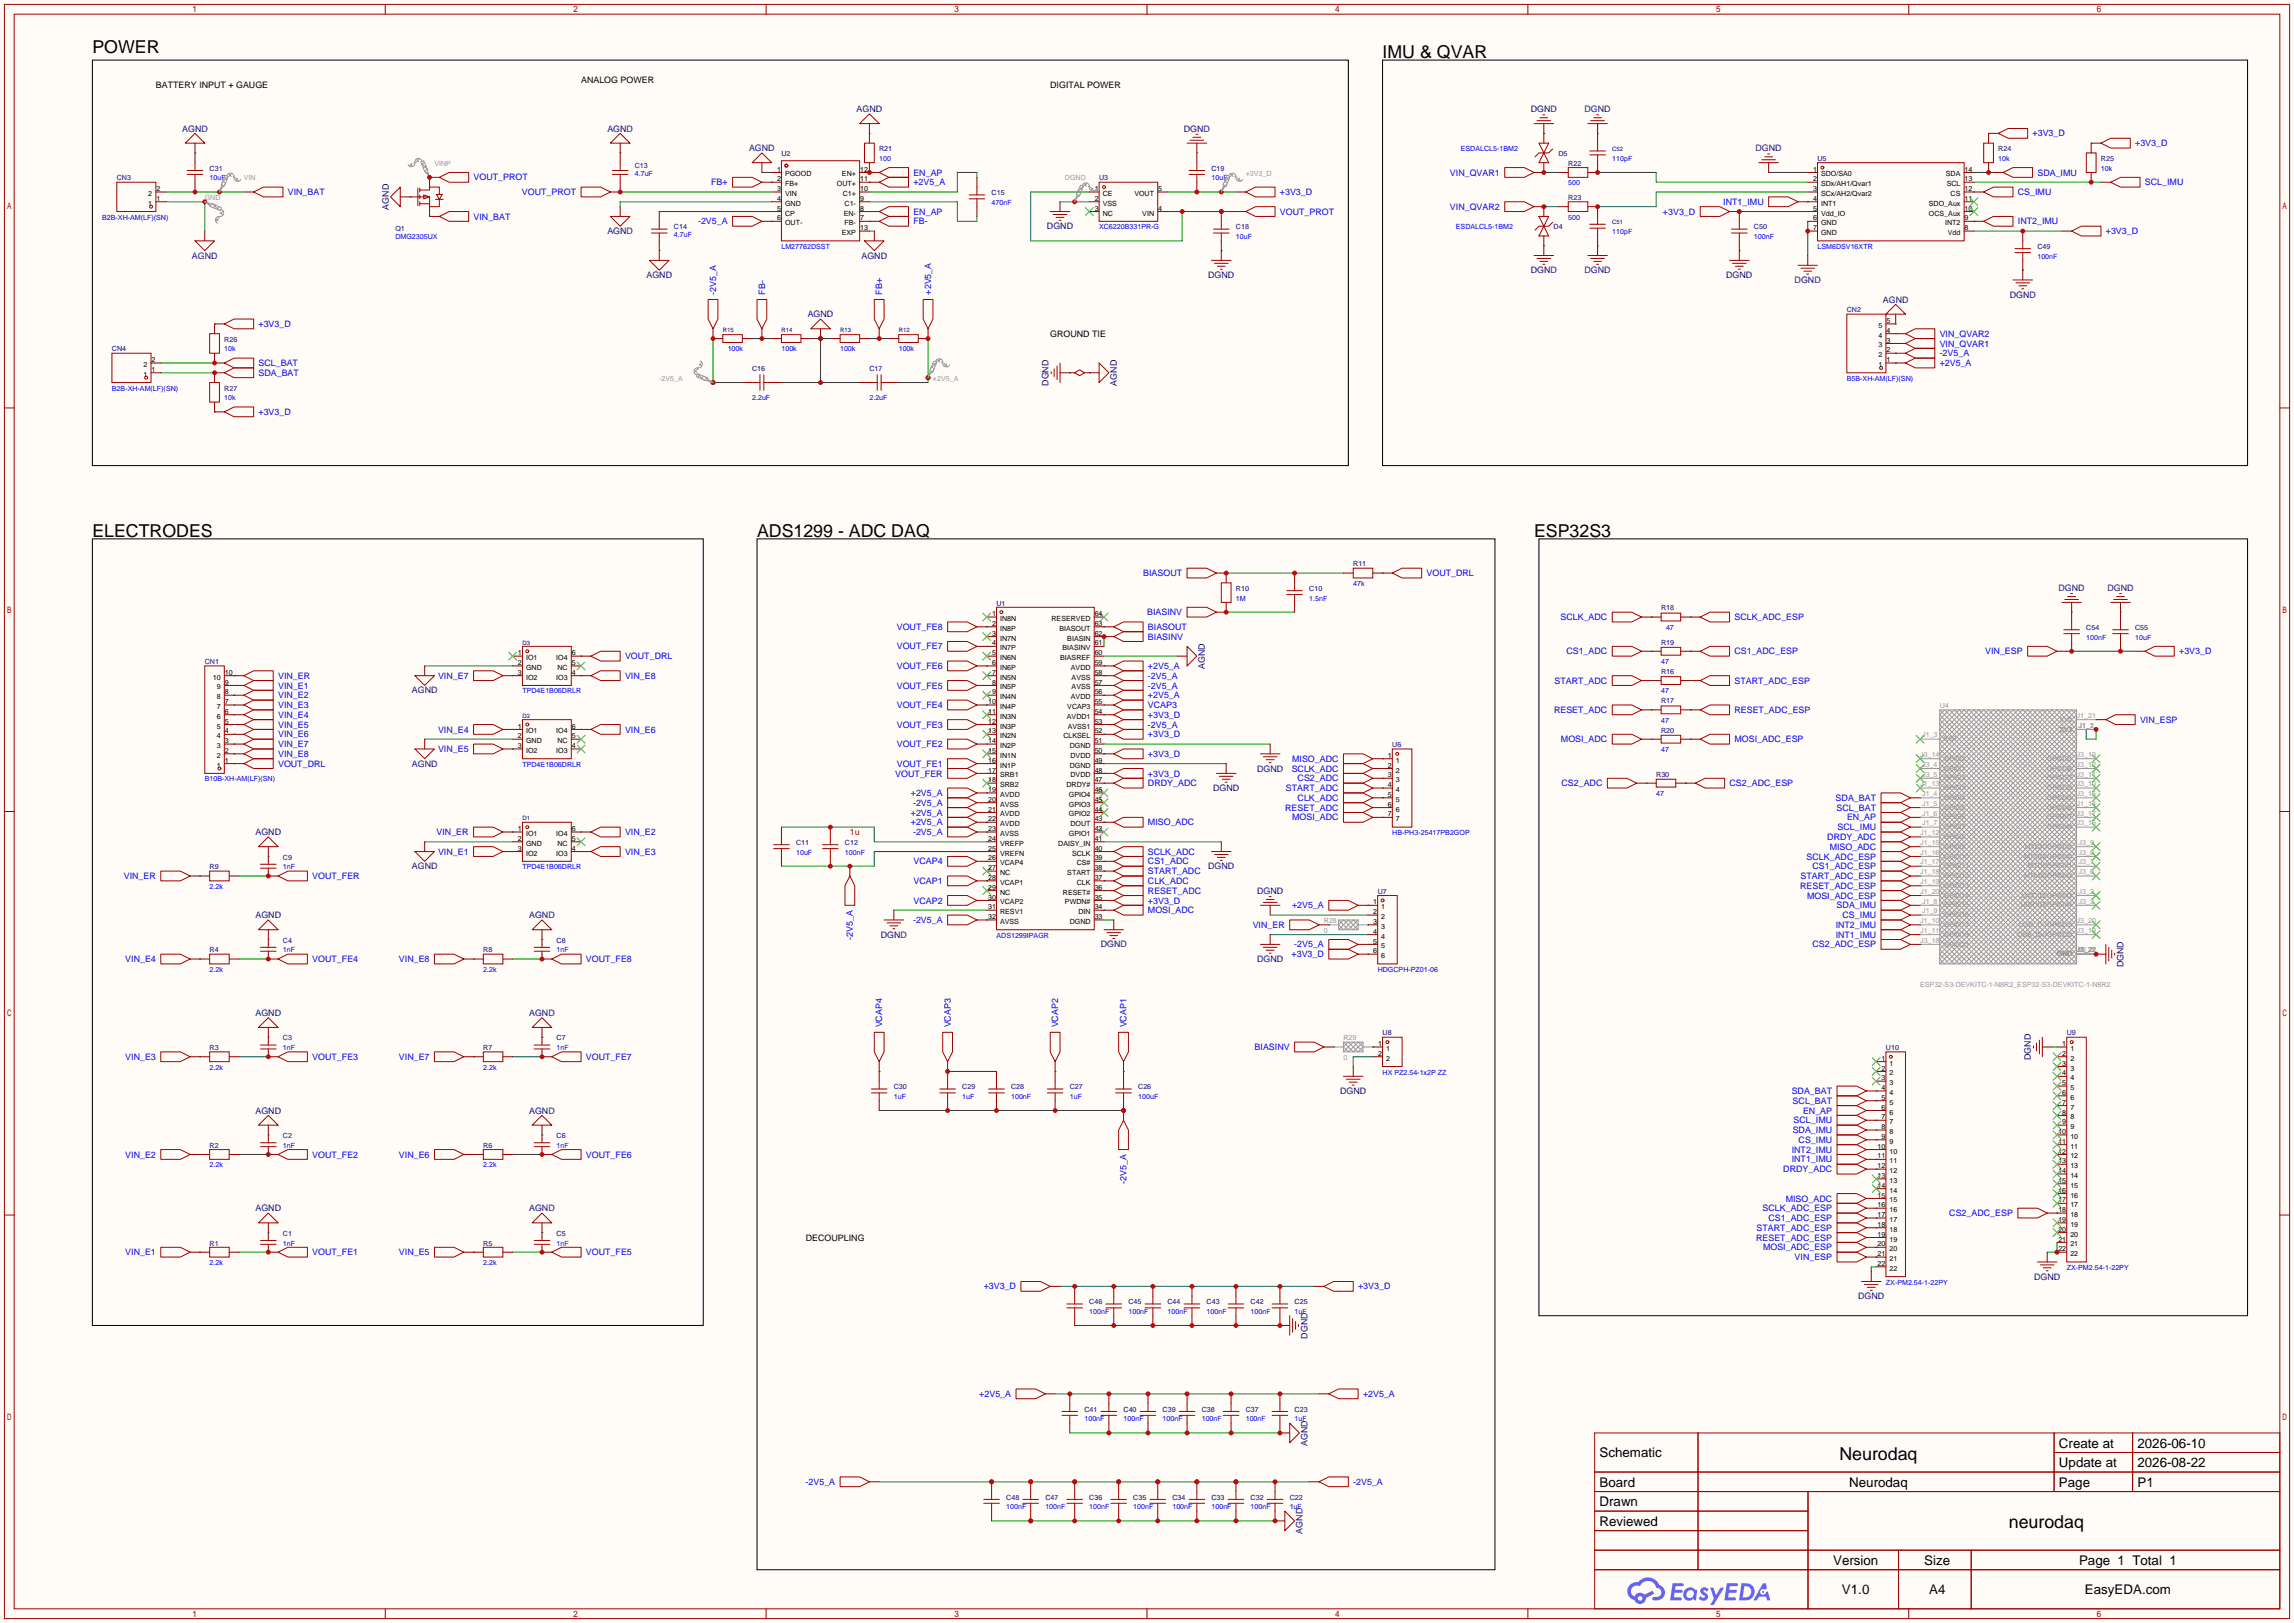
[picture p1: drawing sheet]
<svg xmlns="http://www.w3.org/2000/svg" width="596mm" height="422mm" viewBox="0 0 596 422" stroke-linecap="round" stroke-linejoin="round" font-family="sans-serif">
<defs><g id="words">
<g font-size="4.6">
<text x="24" y="13.9">POWER</text>
<text x="359.3" y="15.2">IMU &amp; QVAR</text>
<text x="24" y="139.6">ELECTRODES</text>
<text x="196.7" y="139.6">ADS1299 - ADC DAQ</text>
<text x="398.7" y="139.6">ESP32S3</text>
<text x="478" y="379.4">Neurodaq</text>
<text x="522" y="397.2">neurodaq</text>
</g>
<g font-size="3.5">
<text x="535.1" y="376.3">Create at</text>
<text x="555.5" y="376.3">2026-06-10</text>
<text x="415.7" y="378.8">Schematic</text>
<text x="535.1" y="381.4">Update at</text>
<text x="555.5" y="381.4">2026-08-22</text>
<text x="415.7" y="386.5">Board</text>
<text x="480.6" y="386.5">Neurodaq</text>
<text x="535.1" y="386.5">Page</text>
<text x="555.5" y="386.5">P1</text>
<text x="415.7" y="391.5">Drawn</text>
<text x="415.7" y="396.6">Reviewed</text>
<text x="476.4" y="406.8">Version</text>
<text x="500.1" y="406.8">Size</text>
<text x="540.3" y="406.8">Page 1 Total 1</text>
<text x="478.7" y="414.4">V1.0</text>
<text x="501.3" y="414.4">A4</text>
<text x="541.8" y="414.4">EasyEDA.com</text>
</g>
<g font-size="2.3">
<text x="40.5" y="22.8">BATTERY INPUT + GAUGE</text>
<text x="151" y="21.5">ANALOG POWER</text>
<text x="272.9" y="22.8">DIGITAL POWER</text>
<text x="272.9" y="87.5">GROUND TIE</text>
<text x="209.4" y="322.5">DECOUPLING</text>
</g>
<g font-size="2.3" fill="#000080">
<text x="222.6" y="29.1">AGND</text>
<text x="397.8" y="29.1">DGND</text>
<text x="411.8" y="29.1">DGND</text>
<text x="47.3" y="34.2">AGND</text>
<text x="157.8" y="34.2">AGND</text>
<text x="307.6" y="34.2">DGND</text>
<text x="194.7" y="39.3">AGND</text>
<text x="456.2" y="39.3">DGND</text>
<text x="101" y="54.5" transform="rotate(-90 101 54.5)">AGND</text>
<text x="272.1" y="59.6">DGND</text>
<text x="157.8" y="60.9">AGND</text>
<text x="49.9" y="67.2">AGND</text>
<text x="223.9" y="67.2">AGND</text>
<text x="397.8" y="71">DGND</text>
<text x="411.8" y="71">DGND</text>
<text x="168" y="72.3">AGND</text>
<text x="314" y="72.3">DGND</text>
<text x="448.6" y="72.3">DGND</text>
<text x="466.4" y="73.6">DGND</text>
<text x="522.3" y="77.4">DGND</text>
<text x="209.9" y="82.5">AGND</text>
<text x="489.3" y="78.7">AGND</text>
<text x="272.5" y="100.3" transform="rotate(-90 272.5 100.3)">DGND</text>
<text x="290.2" y="100.2" transform="rotate(-90 290.2 100.2)">AGND</text>
<text x="535" y="153.6">DGND</text>
<text x="547.7" y="153.6">DGND</text>
<text x="313.1" y="173.9" transform="rotate(-90 313.1 173.9)">AGND</text>
<text x="107" y="180.3">AGND</text>
<text x="107" y="199.3">AGND</text>
<text x="326.7" y="200.6">DGND</text>
<text x="315.2" y="205.7">DGND</text>
<text x="66.4" y="217.1">AGND</text>
<text x="107" y="226">AGND</text>
<text x="314" y="226">DGND</text>
<text x="326.7" y="232.3">DGND</text>
<text x="66.4" y="238.7">AGND</text>
<text x="137.5" y="238.7">AGND</text>
<text x="228.9" y="243.8">DGND</text>
<text x="286" y="246.3">DGND</text>
<text x="326.7" y="250.1">DGND</text>
<text x="551.9" y="251.4" transform="rotate(-90 551.9 251.4)">DGND</text>
<text x="66.4" y="264.1">AGND</text>
<text x="137.5" y="264.1">AGND</text>
<text x="527.7" y="275.6" transform="rotate(-90 527.7 275.6)">DGND</text>
<text x="348.3" y="284.4">DGND</text>
<text x="66.4" y="289.5">AGND</text>
<text x="137.5" y="289.5">AGND</text>
<text x="66.4" y="314.9">AGND</text>
<text x="137.5" y="314.9">AGND</text>
<text x="528.6" y="332.7">DGND</text>
<text x="482.9" y="337.7">DGND</text>
<text x="339.8" y="347.9" transform="rotate(-90 339.8 347.9)">DGND</text>
<text x="339.8" y="375.8" transform="rotate(-90 339.8 375.8)">AGND</text>
<text x="338.5" y="398.7" transform="rotate(-90 338.5 398.7)">AGND</text>
</g>
<g font-size="2.3" fill="#00f">
<text x="528.2" y="35.5">+3V3_D</text>
<text x="554.9" y="38">+3V3_D</text>
<text x="123.1" y="46.9">VOUT_PROT</text>
<text x="237.4" y="45.6">EN_AP</text>
<text x="376.8" y="45.6">VIN_QVAR1</text>
<text x="529.5" y="45.6">SDA_IMU</text>
<text x="74.8" y="50.7">VIN_BAT</text>
<text x="135.6" y="50.7">VOUT_PROT</text>
<text x="184.8" y="48.2">FB+</text>
<text x="237.4" y="48.2">+2V5_A</text>
<text x="332.6" y="50.7">+3V3_D</text>
<text x="447.8" y="53.3">INT1_IMU</text>
<text x="524.4" y="50.7">CS_IMU</text>
<text x="557.4" y="48.2">SCL_IMU</text>
<text x="123.1" y="57.1">VIN_BAT</text>
<text x="181.4" y="58.3">-2V5_A</text>
<text x="237.4" y="58.3">FB-</text>
<text x="237.4" y="55.8">EN_AP</text>
<text x="332.6" y="55.8">VOUT_PROT</text>
<text x="376.8" y="54.5">VIN_QVAR2</text>
<text x="432.2" y="55.8">+3V3_D</text>
<text x="524.4" y="58.3">INT2_IMU</text>
<text x="547.2" y="60.9">+3V3_D</text>
<text x="186.1" y="76.6" transform="rotate(-90 186.1 76.6)">-2V5_A</text>
<text x="198.8" y="76.6" transform="rotate(-90 198.8 76.6)">FB-</text>
<text x="229.3" y="76.6" transform="rotate(-90 229.3 76.6)">FB+</text>
<text x="242" y="76.6" transform="rotate(-90 242 76.6)">+2V5_A</text>
<text x="67.2" y="85">+3V3_D</text>
<text x="504.1" y="87.5">VIN_QVAR2</text>
<text x="67.2" y="95.2">SCL_BAT</text>
<text x="504.1" y="90.1">VIN_QVAR1</text>
<text x="504.1" y="95.2">+2V5_A</text>
<text x="504.1" y="92.6">-2V5_A</text>
<text x="67.2" y="97.7">SDA_BAT</text>
<text x="67.2" y="107.9">+3V3_D</text>
<text x="297.1" y="149.8">BIASOUT</text>
<text x="370.7" y="149.8">VOUT_DRL</text>
<text x="298.1" y="159.9">BIASINV</text>
<text x="405.5" y="161.2">SCLK_ADC</text>
<text x="450.7" y="161.2">SCLK_ADC_ESP</text>
<text x="233" y="163.7">VOUT_FE8</text>
<text x="298.3" y="166.3">BIASINV</text>
<text x="298.3" y="163.7">BIASOUT</text>
<text x="162.4" y="171.4">VOUT_DRL</text>
<text x="233" y="173.9">VOUT_FE6</text>
<text x="233" y="168.8">VOUT_FE7</text>
<text x="298.3" y="173.9">+2V5_A</text>
<text x="407.1" y="170.1">CS1_ADC</text>
<text x="450.7" y="170.1">CS1_ADC_ESP</text>
<text x="515.9" y="170.1">VIN_ESP</text>
<text x="566.3" y="170.1">+3V3_D</text>
<text x="72.3" y="179">VIN_E1</text>
<text x="72.3" y="176.4">VIN_ER</text>
<text x="113.8" y="176.4">VIN_E7</text>
<text x="162.4" y="176.4">VIN_E8</text>
<text x="233" y="179">VOUT_FE5</text>
<text x="298.3" y="176.4">-2V5_A</text>
<text x="298.3" y="179">-2V5_A</text>
<text x="404" y="177.7">START_ADC</text>
<text x="450.7" y="177.7">START_ADC_ESP</text>
<text x="72.3" y="181.5">VIN_E2</text>
<text x="72.3" y="184.1">VIN_E3</text>
<text x="233" y="184.1">VOUT_FE4</text>
<text x="298.3" y="181.5">+2V5_A</text>
<text x="298.3" y="184.1">VCAP3</text>
<text x="403.8" y="185.3">RESET_ADC</text>
<text x="450.7" y="185.3">RESET_ADC_ESP</text>
<text x="72.3" y="186.6">VIN_E4</text>
<text x="72.3" y="189.1">VIN_E5</text>
<text x="72.3" y="191.7">VIN_E6</text>
<text x="113.8" y="190.4">VIN_E4</text>
<text x="162.4" y="190.4">VIN_E6</text>
<text x="233" y="189.1">VOUT_FE3</text>
<text x="298.3" y="191.7">+3V3_D</text>
<text x="298.3" y="189.1">-2V5_A</text>
<text x="298.3" y="186.6">+3V3_D</text>
<text x="556.1" y="187.9">VIN_ESP</text>
<text x="72.3" y="196.8">VIN_E8</text>
<text x="72.3" y="194.2">VIN_E7</text>
<text x="113.8" y="195.5">VIN_E5</text>
<text x="233" y="194.2">VOUT_FE2</text>
<text x="298.3" y="196.8">+3V3_D</text>
<text x="405.6" y="193">MOSI_ADC</text>
<text x="450.7" y="193">MOSI_ADC_ESP</text>
<text x="72.3" y="199.3">VOUT_DRL</text>
<text x="232.7" y="201.8">VOUT_FER</text>
<text x="233" y="199.3">VOUT_FE1</text>
<text x="298.3" y="201.8">+3V3_D</text>
<text x="335.7" y="200.6">SCLK_ADC</text>
<text x="335.8" y="198">MISO_ADC</text>
<text x="337.2" y="203.1">CS2_ADC</text>
<text x="236.7" y="206.9">+2V5_A</text>
<text x="237.3" y="209.5">-2V5_A</text>
<text x="298.3" y="204.4">DRDY_ADC</text>
<text x="334.1" y="205.7">START_ADC</text>
<text x="337.2" y="208.2">CLK_ADC</text>
<text x="405.8" y="204.4">CS2_ADC</text>
<text x="449.5" y="204.4">CS2_ADC_ESP</text>
<text x="477" y="208.2">SDA_BAT</text>
<text x="236.7" y="212">+2V5_A</text>
<text x="236.7" y="214.5">+2V5_A</text>
<text x="298.3" y="214.5">MISO_ADC</text>
<text x="334" y="210.7">RESET_ADC</text>
<text x="335.8" y="213.3">MOSI_ADC</text>
<text x="477.3" y="210.7">SCL_BAT</text>
<text x="477.5" y="215.8">SCL_IMU</text>
<text x="480" y="213.3">EN_AP</text>
<text x="113.5" y="217.1">VIN_ER</text>
<text x="162.4" y="217.1">VIN_E2</text>
<text x="237.3" y="217.1">-2V5_A</text>
<text x="474.9" y="218.4">DRDY_ADC</text>
<text x="475.5" y="220.9">MISO_ADC</text>
<text x="113.8" y="222.2">VIN_E1</text>
<text x="162.4" y="222.2">VIN_E3</text>
<text x="237.4" y="224.7">VCAP4</text>
<text x="298.3" y="222.2">SCLK_ADC</text>
<text x="298.3" y="224.7">CS1_ADC</text>
<text x="298.3" y="227.2">START_ADC</text>
<text x="469.5" y="223.4">SCLK_ADC_ESP</text>
<text x="471" y="226">CS1_ADC_ESP</text>
<text x="32.2" y="228.5">VIN_ER</text>
<text x="81.2" y="228.5">VOUT_FER</text>
<text x="237.4" y="229.8">VCAP1</text>
<text x="298.3" y="232.3">RESET_ADC</text>
<text x="298.3" y="229.8">CLK_ADC</text>
<text x="467.8" y="231.1">RESET_ADC_ESP</text>
<text x="467.9" y="228.5">START_ADC_ESP</text>
<text x="469.6" y="233.6">MOSI_ADC_ESP</text>
<text x="237.3" y="239.9">-2V5_A</text>
<text x="237.4" y="234.9">VCAP2</text>
<text x="298.3" y="234.9">+3V3_D</text>
<text x="298.3" y="237.4">MOSI_ADC</text>
<text x="335.8" y="236.1">+2V5_A</text>
<text x="477.3" y="236.1">SDA_IMU</text>
<text x="478.8" y="238.7">CS_IMU</text>
<text x="221.7" y="244.3" transform="rotate(-90 221.7 244.3)">-2V5_A</text>
<text x="325.5" y="241.2">VIN_ER</text>
<text x="477" y="241.2">INT2_IMU</text>
<text x="477" y="243.8">INT1_IMU</text>
<text x="32.6" y="250.1">VIN_E4</text>
<text x="81.2" y="250.1">VOUT_FE4</text>
<text x="103.7" y="250.1">VIN_E8</text>
<text x="152.3" y="250.1">VOUT_FE8</text>
<text x="335.6" y="248.8">+3V3_D</text>
<text x="336.3" y="246.3">-2V5_A</text>
<text x="471" y="246.3">CS2_ADC_ESP</text>
<text x="229.3" y="267.1" transform="rotate(-90 229.3 267.1)">VCAP4</text>
<text x="247.1" y="267.1" transform="rotate(-90 247.1 267.1)">VCAP3</text>
<text x="275" y="267.1" transform="rotate(-90 275 267.1)">VCAP2</text>
<text x="292.8" y="267.1" transform="rotate(-90 292.8 267.1)">VCAP1</text>
<text x="32.6" y="275.5">VIN_E3</text>
<text x="81.2" y="275.5">VOUT_FE3</text>
<text x="103.7" y="275.5">VIN_E7</text>
<text x="152.3" y="275.5">VOUT_FE7</text>
<text x="326" y="273">BIASINV</text>
<text x="465.6" y="284.4">SDA_BAT</text>
<text x="465.9" y="286.9">SCL_BAT</text>
<text x="466.1" y="292">SCL_IMU</text>
<text x="468.6" y="289.5">EN_AP</text>
<text x="465.6" y="299.6">INT2_IMU</text>
<text x="465.9" y="294.6">SDA_IMU</text>
<text x="467.4" y="297.1">CS_IMU</text>
<text x="32.6" y="300.9">VIN_E2</text>
<text x="81.2" y="300.9">VOUT_FE2</text>
<text x="103.7" y="300.9">VIN_E6</text>
<text x="152.3" y="300.9">VOUT_FE6</text>
<text x="463.4" y="304.7">DRDY_ADC</text>
<text x="465.6" y="302.2">INT1_IMU</text>
<text x="292.8" y="307.8" transform="rotate(-90 292.8 307.8)">-2V5_A</text>
<text x="458" y="314.9">SCLK_ADC_ESP</text>
<text x="459.6" y="317.4">CS1_ADC_ESP</text>
<text x="464.1" y="312.3">MISO_ADC</text>
<text x="506.6" y="316.1">CS2_ADC_ESP</text>
<text x="456.4" y="322.5">RESET_ADC_ESP</text>
<text x="456.5" y="320">START_ADC_ESP</text>
<text x="32.6" y="326.3">VIN_E1</text>
<text x="81.2" y="326.3">VOUT_FE1</text>
<text x="103.7" y="326.3">VIN_E5</text>
<text x="152.3" y="326.3">VOUT_FE5</text>
<text x="458.2" y="325">MOSI_ADC_ESP</text>
<text x="466.4" y="327.6">VIN_ESP</text>
<text x="255.6" y="335.2">+3V3_D</text>
<text x="352.9" y="335.2">+3V3_D</text>
<text x="254.5" y="363.1">+2V5_A</text>
<text x="354.2" y="363.1">+2V5_A</text>
<text x="209.3" y="386">-2V5_A</text>
<text x="351.7" y="386">-2V5_A</text>
</g>
<text font-size="2.3" fill="#f00" x="220.9" y="217.1">1u</text>
<g font-size="1.8" fill="#000080">
<text x="203.1" y="40.6">U2</text>
<text x="228.5" y="39.3">R21</text>
<text x="405" y="40.6">D5</text>
<text x="472.3" y="41.8">U5</text>
<text x="519.3" y="39.3">R24</text>
<text x="546" y="41.8">R25</text>
<text x="30.4" y="46.9">CN3</text>
<text x="54.5" y="44.4">C31</text>
<text x="165" y="43.6">C13</text>
<text x="285.6" y="46.9">U3</text>
<text x="314.8" y="44.4">C19</text>
<text x="407.5" y="43.1">R22</text>
<text x="257.7" y="50.7">C15</text>
<text x="407.5" y="52">R23</text>
<text x="175.1" y="59.6">C14</text>
<text x="321.2" y="59.6">C18</text>
<text x="403.7" y="59.6">D4</text>
<text x="455.8" y="59.6">C50</text>
<text x="102.7" y="60.1">Q1</text>
<text x="529.5" y="64.7">C49</text>
<text x="479.9" y="81.2">CN2</text>
<text x="58.3" y="88.8">R26</text>
<text x="29.1" y="91.4">CN4</text>
<text x="58.3" y="101.5">R27</text>
<text x="195.5" y="96.4">C16</text>
<text x="225.9" y="96.4">C17</text>
<text x="351.7" y="147.2">R11</text>
<text x="321.2" y="153.6">R10</text>
<text x="340.2" y="153.6">C10</text>
<text x="259" y="157.4">U1</text>
<text x="431.7" y="158.7">R18</text>
<text x="431.7" y="167.6">R19</text>
<text x="542.2" y="163.7">C54</text>
<text x="554.9" y="163.7">C55</text>
<text x="53.2" y="172.6">CN1</text>
<text x="431.7" y="175.2">R16</text>
<text x="431.7" y="182.8">R17</text>
<text x="431.7" y="190.4">R20</text>
<text x="361.8" y="194.2">U6</text>
<text x="430.4" y="201.8">R30</text>
<text x="206.9" y="219.6">C11</text>
<text x="219.6" y="219.6">C12</text>
<text x="54.5" y="226">R9</text>
<text x="73.5" y="223.4">C9</text>
<text x="358" y="232.3">U7</text>
<text x="73.5" y="245">C4</text>
<text x="144.7" y="245">C8</text>
<text x="54.5" y="247.6">R4</text>
<text x="125.6" y="247.6">R8</text>
<text x="359.3" y="269.2">U8</text>
<text x="537.1" y="269.2">U9</text>
<text x="54.5" y="273">R3</text>
<text x="73.5" y="270.4">C3</text>
<text x="125.6" y="273">R7</text>
<text x="144.7" y="270.4">C7</text>
<text x="490.1" y="273">U10</text>
<text x="232.3" y="283.1">C30</text>
<text x="250.1" y="283.1">C29</text>
<text x="262.8" y="283.1">C28</text>
<text x="278" y="283.1">C27</text>
<text x="295.8" y="283.1">C26</text>
<text x="54.5" y="298.4">R2</text>
<text x="73.5" y="295.8">C2</text>
<text x="125.6" y="298.4">R6</text>
<text x="144.7" y="295.8">C6</text>
<text x="54.5" y="323.8">R1</text>
<text x="73.5" y="321.2">C1</text>
<text x="125.6" y="323.8">R5</text>
<text x="144.7" y="321.2">C5</text>
<text x="283.1" y="339">C46</text>
<text x="293.2" y="339">C45</text>
<text x="303.4" y="339">C44</text>
<text x="313.6" y="339">C43</text>
<text x="325" y="339">C42</text>
<text x="336.4" y="339">C25</text>
<text x="281.8" y="366.9">C41</text>
<text x="292" y="366.9">C40</text>
<text x="302.1" y="366.9">C39</text>
<text x="312.3" y="366.9">C38</text>
<text x="323.7" y="366.9">C37</text>
<text x="336.4" y="366.9">C23</text>
<text x="261.5" y="389.8">C48</text>
<text x="271.7" y="389.8">C47</text>
<text x="283.1" y="389.8">C36</text>
<text x="294.5" y="389.8">C35</text>
<text x="304.7" y="389.8">C34</text>
<text x="314.8" y="389.8">C33</text>
<text x="325" y="389.8">C32</text>
<text x="335.2" y="389.8">C22</text>
</g>
<g font-size="1.8" fill="#00f">
<text x="228.5" y="41.8">100</text>
<text x="379.6" y="39.3">ESDALCL5-1BM2</text>
<text x="419" y="41.8">110pF</text>
<text x="519.3" y="41.8">10k</text>
<text x="54.5" y="46.9">10uF</text>
<text x="165" y="45.6">4.7uF</text>
<text x="314.8" y="46.9">10uF</text>
<text x="546" y="44.4">10k</text>
<text x="257.7" y="53.3">470nF</text>
<text x="407.5" y="48.2">500</text>
<text x="26.5" y="57.1">B2B-XH-AM(LF)(SN)</text>
<text x="285.6" y="59.6">XC6220B331PR-G</text>
<text x="378.3" y="59.6">ESDALCL5-1BM2</text>
<text x="407.5" y="57.1">500</text>
<text x="102.7" y="62.1">DMG2305UX</text>
<text x="175.1" y="61.6">4.7uF</text>
<text x="203.1" y="64.7">LM27762DSST</text>
<text x="321.2" y="62.1">10uF</text>
<text x="419" y="60.9">110pF</text>
<text x="455.8" y="62.1">100nF</text>
<text x="472.3" y="64.7">LSM6DSV16XTR</text>
<text x="529.5" y="67.2">100nF</text>
<text x="58.3" y="91.4">10k</text>
<text x="189.1" y="91.4">100k</text>
<text x="203.1" y="91.4">100k</text>
<text x="218.3" y="91.4">100k</text>
<text x="233.6" y="91.4">100k</text>
<text x="29.1" y="101.5">B2B-XH-AM(LF)(SN)</text>
<text x="479.9" y="99">B5B-XH-AM(LF)(SN)</text>
<text x="58.3" y="104.1">10k</text>
<text x="195.5" y="104.1">2.2uF</text>
<text x="225.9" y="104.1">2.2uF</text>
<text x="351.7" y="152.3">47k</text>
<text x="321.2" y="156.1">1M</text>
<text x="340.2" y="156.1">1.5nF</text>
<text x="432.9" y="163.7">47</text>
<text x="542.2" y="166.3">100nF</text>
<text x="554.9" y="166.3">10uF</text>
<text x="431.7" y="172.6">47</text>
<text x="135.8" y="180.3">TPD4E1B06DRLR</text>
<text x="431.7" y="180.3">47</text>
<text x="431.7" y="187.9">47</text>
<text x="431.7" y="195.5">47</text>
<text x="53.2" y="203.1">B10B-XH-AM(LF)(SN)</text>
<text x="135.8" y="199.3">TPD4E1B06DRLR</text>
<text x="430.4" y="206.9">47</text>
<text x="361.8" y="217.1">HB-PH3-25417PB2GOP</text>
<text x="73.5" y="226">1nF</text>
<text x="135.8" y="226">TPD4E1B06DRLR</text>
<text x="206.9" y="222.2">10uF</text>
<text x="219.6" y="222.2">100nF</text>
<text x="54.5" y="231.1">2.2k</text>
<text x="259" y="243.8">ADS1299IPAGR</text>
<text x="73.5" y="247.6">1nF</text>
<text x="144.7" y="247.6">1nF</text>
<text x="54.5" y="252.6">2.2k</text>
<text x="125.6" y="252.6">2.2k</text>
<text x="358" y="252.6">HDGCPH-PZ01-06</text>
<text x="73.5" y="273">1nF</text>
<text x="144.7" y="273">1nF</text>
<text x="54.5" y="278">2.2k</text>
<text x="125.6" y="278">2.2k</text>
<text x="359.3" y="279.3">HX PZ2.54-1x2P ZZ</text>
<text x="232.3" y="285.7">1uF</text>
<text x="250.1" y="285.7">1uF</text>
<text x="262.8" y="285.7">100nF</text>
<text x="278" y="285.7">1uF</text>
<text x="295.8" y="285.7">100uF</text>
<text x="73.5" y="298.4">1nF</text>
<text x="144.7" y="298.4">1nF</text>
<text x="54.5" y="303.4">2.2k</text>
<text x="125.6" y="303.4">2.2k</text>
<text x="73.5" y="323.8">1nF</text>
<text x="144.7" y="323.8">1nF</text>
<text x="54.5" y="328.8">2.2k</text>
<text x="125.6" y="328.8">2.2k</text>
<text x="490.1" y="333.9">ZX-PM2.54-1-22PY</text>
<text x="537.1" y="330.1">ZX-PM2.54-1-22PY</text>
<text x="283.1" y="341.5">100nF</text>
<text x="293.2" y="341.5">100nF</text>
<text x="303.4" y="341.5">100nF</text>
<text x="313.6" y="341.5">100nF</text>
<text x="325" y="341.5">100nF</text>
<text x="336.4" y="341.5">1uF</text>
<text x="281.8" y="369.5">100nF</text>
<text x="292" y="369.5">100nF</text>
<text x="302.1" y="369.5">100nF</text>
<text x="312.3" y="369.5">100nF</text>
<text x="323.7" y="369.5">100nF</text>
<text x="336.4" y="369.5">1uF</text>
<text x="261.5" y="392.3">100nF</text>
<text x="271.7" y="392.3">100nF</text>
<text x="283.1" y="392.3">100nF</text>
<text x="294.5" y="392.3">100nF</text>
<text x="304.7" y="392.3">100nF</text>
<text x="314.8" y="392.3">100nF</text>
<text x="325" y="392.3">100nF</text>
<text x="335.2" y="392.3">1uF</text>
</g>
<g font-size="1.8" fill="#999">
<text x="63.4" y="46.9">VIN</text>
<text x="112.9" y="43.1">VINP</text>
<text x="276.7" y="46.9">DGND</text>
<text x="323.7" y="45.6">+3V3_D</text>
<text x="53.2" y="52">GND</text>
<text x="171.3" y="99">-2V5_A</text>
<text x="242.4" y="99">+2V5_A</text>
<text x="504.1" y="184.1">U4</text>
<text x="499.5" y="191.7">J1_3</text>
<text x="535.3" y="190.2">3V3</text>
<text x="535.3" y="187.6">5V0</text>
<text x="539.6" y="186.6">J1_21</text>
<text x="540.2" y="189.1">J1_1</text>
<text x="540.2" y="189.1">J1_2</text>
<text x="499" y="196.8">J3_14</text>
<text x="505.1" y="192.7">RST</text>
<text x="505.1" y="197.8">GPIO0</text>
<text x="531.9" y="197.8">GPIO35</text>
<text x="539.6" y="196.8">J3_13</text>
<text x="499.5" y="199.3">J3_4</text>
<text x="499.5" y="201.8">J3_5</text>
<text x="505.1" y="200.3">GPIO1</text>
<text x="505.1" y="202.9">GPIO2</text>
<text x="531.9" y="202.9">GPIO37</text>
<text x="531.9" y="200.3">GPIO36</text>
<text x="539.6" y="201.8">J3_11</text>
<text x="539.6" y="199.3">J3_12</text>
<text x="499" y="204.4">J1_13</text>
<text x="499.5" y="206.9">J1_4</text>
<text x="499.5" y="209.5">J1_5</text>
<text x="505.1" y="205.4">GPIO3</text>
<text x="505.1" y="207.9">GPIO4</text>
<text x="531.9" y="205.4">GPIO38</text>
<text x="531.9" y="207.9">GPIO45</text>
<text x="539.6" y="209.5">J1_14</text>
<text x="539.6" y="204.4">J3_10</text>
<text x="539.6" y="206.9">J3_15</text>
<text x="499.5" y="212">J1_6</text>
<text x="499.5" y="214.5">J1_7</text>
<text x="505.1" y="210.5">GPIO5</text>
<text x="505.1" y="213">GPIO6</text>
<text x="505.1" y="215.6">GPIO7</text>
<text x="531.9" y="210.5">GPIO46</text>
<text x="531.9" y="215.6">GPIO48</text>
<text x="531.9" y="213">GPIO47</text>
<text x="539.6" y="214.5">J3_16</text>
<text x="539.6" y="212">J3_17</text>
<text x="499" y="217.1">J1_12</text>
<text x="499" y="219.6">J1_15</text>
<text x="505.1" y="218.1">GPIO8</text>
<text x="505.1" y="220.6">GPIO9</text>
<text x="526.2" y="220.6">MTCK/GPIO39</text>
<text x="540.2" y="219.6">J3_9</text>
<text x="499" y="222.2">J1_16</text>
<text x="499" y="224.7">J1_17</text>
<text x="499" y="227.2">J1_18</text>
<text x="505.1" y="223.2">GPIO10</text>
<text x="505.1" y="225.7">GPIO11</text>
<text x="526" y="223.2">MTDO/GPIO40</text>
<text x="526.9" y="225.7">MTDI/GPIO41</text>
<text x="540.2" y="227.2">J3_6</text>
<text x="540.2" y="224.7">J3_7</text>
<text x="540.2" y="222.2">J3_8</text>
<text x="499" y="229.8">J1_19</text>
<text x="499" y="232.3">J1_20</text>
<text x="505.1" y="228.3">GPIO12</text>
<text x="505.1" y="230.8">GPIO13</text>
<text x="505.1" y="233.3">GPIO14</text>
<text x="525.4" y="233.3">U0TXD/GPIO43</text>
<text x="526" y="228.3">MTMS/GPIO42</text>
<text x="540.2" y="232.3">J3_2</text>
<text x="344" y="239.9">R28</text>
<text x="499" y="239.9">J1_10</text>
<text x="499.5" y="234.9">J1_8</text>
<text x="499.5" y="237.4">J1_9</text>
<text x="505.1" y="235.9">GPIO15</text>
<text x="505.1" y="238.4">GPIO16</text>
<text x="525.2" y="235.9">U0RXD/GPIO44</text>
<text x="539.6" y="239.9">J3_20</text>
<text x="540.2" y="234.9">J3_3</text>
<text x="344" y="242.5">0</text>
<text x="499" y="242.5">J1_11</text>
<text x="499" y="245">J3_18</text>
<text x="505.1" y="241">GPIO17</text>
<text x="505.1" y="243.5">GPIO18</text>
<text x="524.2" y="243.5">USB_D+/GPIO20</text>
<text x="524.6" y="241">USB_D-/GPIO19</text>
<text x="539.6" y="242.5">J3_19</text>
<text x="505.1" y="246">GPIO21</text>
<text x="534.5" y="248.6">GND</text>
<text x="539.6" y="247.6">J1_22</text>
<text x="539.6" y="247.6">J3_21</text>
<text x="540.2" y="247.6">J3_12</text>
<text x="499" y="256.5">ESP32-S3-DEVKITC-1-N8R2_ESP32-S3-DEVKITC-1-N8R2</text>
<text x="349.1" y="270.4">R29</text>
<text x="349.1" y="275.5">0</text>
</g>
<g font-size="1.8">
<text x="201.9" y="44.6">1</text>
<text x="201.9" y="47.1">2</text>
<text x="204" y="45.9">PGOOD</text>
<text x="218.8" y="45.9">EN+</text>
<text x="223.5" y="47.1">11</text>
<text x="223.5" y="44.6">12</text>
<text x="471.2" y="44.6">1</text>
<text x="471.2" y="47.1">2</text>
<text x="473.3" y="45.9">SDO/SA0</text>
<text x="505.7" y="45.9">SDA</text>
<text x="510.5" y="47.1">13</text>
<text x="510.5" y="44.6">14</text>
<text x="38.5" y="53.5">1</text>
<text x="38.5" y="51">2</text>
<text x="40.6" y="52.2">1</text>
<text x="40.6" y="49.7">2</text>
<text x="201.9" y="49.7">3</text>
<text x="201.9" y="52.2">4</text>
<text x="204" y="48.4">FB+</text>
<text x="204" y="51">VIN</text>
<text x="204" y="53.5">GND</text>
<text x="217.5" y="48.4">OUT+</text>
<text x="219" y="51">C1+</text>
<text x="219.5" y="53.5">C1-</text>
<text x="223.5" y="52.2">9</text>
<text x="223.5" y="49.7">10</text>
<text x="284.5" y="49.7">1</text>
<text x="284.5" y="52.2">2</text>
<text x="286.6" y="51">CE</text>
<text x="286.6" y="53.5">VSS</text>
<text x="294.8" y="51">VOUT</text>
<text x="301" y="49.7">5</text>
<text x="471.2" y="49.7">3</text>
<text x="471.2" y="52.2">4</text>
<text x="473.3" y="48.4">SDx/AH1/Qvar1</text>
<text x="473.3" y="51">SCx/AH2/Qvar2</text>
<text x="473.3" y="53.5">INT1</text>
<text x="501.3" y="53.5">SDO_Aux</text>
<text x="505.9" y="48.4">SCL</text>
<text x="506.9" y="51">CS</text>
<text x="510.5" y="52.2">11</text>
<text x="510.5" y="49.7">12</text>
<text x="201.9" y="54.8">5</text>
<text x="201.9" y="57.3">6</text>
<text x="204" y="56">CP</text>
<text x="204" y="58.6">OUT-</text>
<text x="219.3" y="56">EN-</text>
<text x="219.5" y="58.6">FB-</text>
<text x="223.5" y="57.3">7</text>
<text x="223.5" y="54.8">8</text>
<text x="223.5" y="59.8">13</text>
<text x="284.5" y="54.8">3</text>
<text x="286.6" y="56">NC</text>
<text x="296.8" y="56">VIN</text>
<text x="301" y="54.8">4</text>
<text x="471.2" y="54.8">5</text>
<text x="471.2" y="57.3">6</text>
<text x="471.2" y="59.8">7</text>
<text x="473.3" y="56">Vdd_IO</text>
<text x="473.3" y="58.6">GND</text>
<text x="501.3" y="56">OCS_Aux</text>
<text x="505.5" y="58.6">INT2</text>
<text x="510.5" y="59.8">8</text>
<text x="510.5" y="57.3">9</text>
<text x="510.5" y="54.8">10</text>
<text x="218.8" y="61.1">EXP</text>
<text x="473.3" y="61.1">GND</text>
<text x="506.2" y="61.1">Vdd</text>
<text x="490.2" y="84">5</text>
<text x="488.1" y="87.8">4</text>
<text x="488.1" y="85.2">5</text>
<text x="490.2" y="89.1">3</text>
<text x="490.2" y="86.5">4</text>
<text x="37.3" y="95.4">2</text>
<text x="39.4" y="94.1">2</text>
<text x="488.1" y="95.4">1</text>
<text x="488.1" y="92.9">2</text>
<text x="488.1" y="90.3">3</text>
<text x="490.2" y="94.1">1</text>
<text x="490.2" y="91.6">2</text>
<text x="37.3" y="97.9">1</text>
<text x="39.4" y="96.7">1</text>
<text x="257.8" y="160.2">1</text>
<text x="259.9" y="161.4">IN8N</text>
<text x="273.3" y="161.4">RESERVED</text>
<text x="284.5" y="160.2">64</text>
<text x="257.8" y="162.7">2</text>
<text x="257.8" y="165.3">3</text>
<text x="257.8" y="167.8">4</text>
<text x="259.9" y="164">IN8P</text>
<text x="259.9" y="166.5">IN7N</text>
<text x="275.3" y="164">BIASOUT</text>
<text x="277.4" y="166.5">BIASIN</text>
<text x="284.5" y="167.8">61</text>
<text x="284.5" y="165.3">62</text>
<text x="284.5" y="162.7">63</text>
<text x="134.6" y="170.3">1</text>
<text x="134.6" y="172.9">2</text>
<text x="136.7" y="171.6">IO1</text>
<text x="144.5" y="171.6">IO4</text>
<text x="148.6" y="172.9">5</text>
<text x="148.6" y="170.3">6</text>
<text x="257.8" y="170.3">5</text>
<text x="257.8" y="172.9">6</text>
<text x="259.9" y="169.1">IN7P</text>
<text x="259.9" y="171.6">IN6N</text>
<text x="275.5" y="171.6">BIASREF</text>
<text x="276.1" y="169.1">BIASINV</text>
<text x="284.5" y="172.9">59</text>
<text x="284.5" y="170.3">60</text>
<text x="55.3" y="176.7">10</text>
<text x="56.3" y="179.2">9</text>
<text x="58.4" y="178">9</text>
<text x="58.4" y="175.4">10</text>
<text x="134.6" y="175.4">3</text>
<text x="136.7" y="174.1">GND</text>
<text x="136.7" y="176.7">IO2</text>
<text x="144.5" y="176.7">IO3</text>
<text x="144.9" y="174.1">NC</text>
<text x="148.6" y="175.4">4</text>
<text x="257.8" y="175.4">7</text>
<text x="257.8" y="178">8</text>
<text x="259.9" y="174.1">IN6P</text>
<text x="259.9" y="176.7">IN5N</text>
<text x="259.9" y="179.2">IN5P</text>
<text x="278.3" y="174.1">AVDD</text>
<text x="278.5" y="179.2">AVSS</text>
<text x="278.5" y="176.7">AVSS</text>
<text x="284.5" y="178">57</text>
<text x="284.5" y="175.4">58</text>
<text x="56.3" y="184.3">7</text>
<text x="56.3" y="181.8">8</text>
<text x="58.4" y="185.6">6</text>
<text x="58.4" y="183">7</text>
<text x="58.4" y="180.5">8</text>
<text x="256.8" y="183">10</text>
<text x="256.8" y="185.6">11</text>
<text x="257.8" y="180.5">9</text>
<text x="259.9" y="181.8">IN4N</text>
<text x="259.9" y="184.3">IN4P</text>
<text x="277.4" y="184.3">VCAP3</text>
<text x="278.3" y="181.8">AVDD</text>
<text x="284.5" y="185.6">54</text>
<text x="284.5" y="183">55</text>
<text x="284.5" y="180.5">56</text>
<text x="56.3" y="191.9">4</text>
<text x="56.3" y="189.4">5</text>
<text x="56.3" y="186.8">6</text>
<text x="58.4" y="190.7">4</text>
<text x="58.4" y="188.1">5</text>
<text x="134.6" y="189.4">1</text>
<text x="134.6" y="191.9">2</text>
<text x="136.7" y="190.7">IO1</text>
<text x="144.5" y="190.7">IO4</text>
<text x="148.6" y="191.9">5</text>
<text x="148.6" y="189.4">6</text>
<text x="256.8" y="188.1">12</text>
<text x="256.8" y="190.7">13</text>
<text x="259.9" y="186.8">IN3N</text>
<text x="259.9" y="189.4">IN3P</text>
<text x="259.9" y="191.9">IN2N</text>
<text x="276.3" y="191.9">CLKSEL</text>
<text x="277.3" y="186.8">AVDD1</text>
<text x="277.5" y="189.4">AVSS1</text>
<text x="284.5" y="190.7">52</text>
<text x="284.5" y="188.1">53</text>
<text x="56.3" y="197">2</text>
<text x="56.3" y="194.5">3</text>
<text x="58.4" y="195.7">2</text>
<text x="58.4" y="193.2">3</text>
<text x="134.6" y="194.5">3</text>
<text x="136.7" y="193.2">GND</text>
<text x="136.7" y="195.7">IO2</text>
<text x="144.5" y="195.7">IO3</text>
<text x="144.9" y="193.2">NC</text>
<text x="148.6" y="194.5">4</text>
<text x="256.8" y="193.2">14</text>
<text x="256.8" y="195.7">15</text>
<text x="259.9" y="194.5">IN2P</text>
<text x="259.9" y="197">IN1N</text>
<text x="278" y="194.5">DGND</text>
<text x="278.2" y="197">DVDD</text>
<text x="284.5" y="195.7">50</text>
<text x="284.5" y="193.2">51</text>
<text x="360.7" y="197">1</text>
<text x="56.3" y="199.5">1</text>
<text x="58.4" y="198.3">1</text>
<text x="256.8" y="198.3">16</text>
<text x="256.8" y="200.8">17</text>
<text x="256.8" y="203.4">18</text>
<text x="259.9" y="199.5">IN1P</text>
<text x="259.9" y="202.1">SRB1</text>
<text x="278" y="199.5">DGND</text>
<text x="278.2" y="202.1">DVDD</text>
<text x="284.5" y="203.4">47</text>
<text x="284.5" y="200.8">48</text>
<text x="284.5" y="198.3">49</text>
<text x="360.7" y="199.5">2</text>
<text x="360.7" y="202.1">3</text>
<text x="362.8" y="198.3">1</text>
<text x="362.8" y="200.8">2</text>
<text x="362.8" y="203.4">3</text>
<text x="256.8" y="205.9">19</text>
<text x="256.8" y="208.4">20</text>
<text x="259.9" y="204.6">SRB2</text>
<text x="259.9" y="207.2">AVDD</text>
<text x="259.9" y="209.7">AVSS</text>
<text x="277.2" y="204.6">DRDY#</text>
<text x="277.8" y="209.7">GPIO3</text>
<text x="277.8" y="207.2">GPIO4</text>
<text x="284.5" y="208.4">45</text>
<text x="284.5" y="205.9">46</text>
<text x="360.7" y="204.6">4</text>
<text x="360.7" y="207.2">5</text>
<text x="360.7" y="209.7">6</text>
<text x="362.8" y="205.9">4</text>
<text x="362.8" y="208.4">5</text>
<text x="256.8" y="211">21</text>
<text x="256.8" y="213.5">22</text>
<text x="259.9" y="212.2">AVDD</text>
<text x="259.9" y="214.8">AVDD</text>
<text x="277.8" y="212.2">GPIO2</text>
<text x="278.2" y="214.8">DOUT</text>
<text x="284.5" y="213.5">43</text>
<text x="284.5" y="211">44</text>
<text x="360.7" y="212.2">7</text>
<text x="362.8" y="211">6</text>
<text x="362.8" y="213.5">7</text>
<text x="134.6" y="216.1">1</text>
<text x="134.6" y="218.6">2</text>
<text x="134.6" y="221.1">3</text>
<text x="136.7" y="217.3">IO1</text>
<text x="136.7" y="219.9">GND</text>
<text x="144.5" y="217.3">IO4</text>
<text x="144.9" y="219.9">NC</text>
<text x="148.6" y="221.1">4</text>
<text x="148.6" y="218.6">5</text>
<text x="148.6" y="216.1">6</text>
<text x="256.8" y="216.1">23</text>
<text x="256.8" y="218.6">24</text>
<text x="256.8" y="221.1">25</text>
<text x="259.9" y="217.3">AVSS</text>
<text x="259.9" y="219.9">VREFP</text>
<text x="275" y="219.9">DAISY_IN</text>
<text x="277.8" y="217.3">GPIO1</text>
<text x="284.5" y="221.1">40</text>
<text x="284.5" y="218.6">41</text>
<text x="284.5" y="216.1">42</text>
<text x="136.7" y="222.4">IO2</text>
<text x="144.5" y="222.4">IO3</text>
<text x="256.8" y="223.7">26</text>
<text x="256.8" y="226.2">27</text>
<text x="259.9" y="222.4">VREFN</text>
<text x="259.9" y="224.9">VCAP4</text>
<text x="259.9" y="227.5">NC</text>
<text x="277.4" y="227.5">START</text>
<text x="278.6" y="222.4">SCLK</text>
<text x="279.8" y="224.9">CS#</text>
<text x="284.5" y="226.2">38</text>
<text x="284.5" y="223.7">39</text>
<text x="256.8" y="228.8">28</text>
<text x="256.8" y="231.3">29</text>
<text x="256.8" y="233.8">30</text>
<text x="259.9" y="230">VCAP1</text>
<text x="259.9" y="232.6">NC</text>
<text x="276.2" y="232.6">RESET#</text>
<text x="279.8" y="230">CLK</text>
<text x="284.5" y="233.8">35</text>
<text x="284.5" y="231.3">36</text>
<text x="284.5" y="228.8">37</text>
<text x="256.8" y="236.4">31</text>
<text x="256.8" y="238.9">32</text>
<text x="259.9" y="235.1">VCAP2</text>
<text x="259.9" y="237.6">RESV1</text>
<text x="276.7" y="235.1">PWDN#</text>
<text x="280.2" y="237.6">DIN</text>
<text x="284.5" y="238.9">33</text>
<text x="284.5" y="236.4">34</text>
<text x="356.9" y="235.1">1</text>
<text x="356.9" y="237.6">2</text>
<text x="359" y="236.4">1</text>
<text x="359" y="238.9">2</text>
<text x="259.9" y="240.2">AVSS</text>
<text x="278" y="240.2">DGND</text>
<text x="356.9" y="240.2">3</text>
<text x="356.9" y="242.7">4</text>
<text x="356.9" y="245.3">5</text>
<text x="359" y="241.5">3</text>
<text x="359" y="244">4</text>
<text x="356.9" y="247.8">6</text>
<text x="359" y="246.5">5</text>
<text x="359" y="249.1">6</text>
<text x="358.1" y="271.9">1</text>
<text x="358.1" y="274.5">2</text>
<text x="360.2" y="273.2">1</text>
<text x="360.2" y="275.7">2</text>
<text x="488.9" y="275.7">1</text>
<text x="535.9" y="271.9">1</text>
<text x="535.9" y="274.5">2</text>
<text x="538" y="273.2">1</text>
<text x="538" y="275.7">2</text>
<text x="488.9" y="278.3">2</text>
<text x="488.9" y="280.8">3</text>
<text x="491" y="277">1</text>
<text x="491" y="279.6">2</text>
<text x="535.9" y="277">3</text>
<text x="535.9" y="279.6">4</text>
<text x="538" y="278.3">3</text>
<text x="538" y="280.8">4</text>
<text x="488.9" y="283.4">4</text>
<text x="488.9" y="285.9">5</text>
<text x="491" y="282.1">3</text>
<text x="491" y="284.6">4</text>
<text x="491" y="287.2">5</text>
<text x="535.9" y="282.1">5</text>
<text x="535.9" y="284.6">6</text>
<text x="535.9" y="287.2">7</text>
<text x="538" y="283.4">5</text>
<text x="538" y="285.9">6</text>
<text x="488.9" y="288.4">6</text>
<text x="488.9" y="291">7</text>
<text x="488.9" y="293.5">8</text>
<text x="491" y="289.7">6</text>
<text x="491" y="292.3">7</text>
<text x="535.9" y="289.7">8</text>
<text x="535.9" y="292.3">9</text>
<text x="538" y="288.4">7</text>
<text x="538" y="291">8</text>
<text x="538" y="293.5">9</text>
<text x="487.9" y="298.6">10</text>
<text x="488.9" y="296.1">9</text>
<text x="491" y="294.8">8</text>
<text x="491" y="297.3">9</text>
<text x="491" y="299.9">10</text>
<text x="534.9" y="294.8">10</text>
<text x="534.9" y="297.3">11</text>
<text x="534.9" y="299.9">12</text>
<text x="538" y="296.1">10</text>
<text x="538" y="298.6">11</text>
<text x="487.9" y="301.1">11</text>
<text x="487.9" y="303.7">12</text>
<text x="491" y="302.4">11</text>
<text x="491" y="305">12</text>
<text x="534.9" y="302.4">13</text>
<text x="534.9" y="305">14</text>
<text x="538" y="301.1">12</text>
<text x="538" y="303.7">13</text>
<text x="487.9" y="306.2">13</text>
<text x="487.9" y="308.8">14</text>
<text x="487.9" y="311.3">15</text>
<text x="491" y="307.5">13</text>
<text x="491" y="310">14</text>
<text x="534.9" y="307.5">15</text>
<text x="534.9" y="310">16</text>
<text x="538" y="306.2">14</text>
<text x="538" y="308.8">15</text>
<text x="538" y="311.3">16</text>
<text x="487.9" y="313.8">16</text>
<text x="487.9" y="316.4">17</text>
<text x="491" y="312.6">15</text>
<text x="491" y="315.1">16</text>
<text x="491" y="317.7">17</text>
<text x="534.9" y="312.6">17</text>
<text x="534.9" y="315.1">18</text>
<text x="534.9" y="317.7">19</text>
<text x="538" y="313.8">17</text>
<text x="538" y="316.4">18</text>
<text x="487.9" y="318.9">18</text>
<text x="487.9" y="321.5">19</text>
<text x="491" y="320.2">18</text>
<text x="491" y="322.7">19</text>
<text x="534.9" y="320.2">20</text>
<text x="534.9" y="322.7">21</text>
<text x="538" y="318.9">19</text>
<text x="538" y="321.5">20</text>
<text x="487.9" y="324">20</text>
<text x="487.9" y="326.5">21</text>
<text x="487.9" y="329.1">22</text>
<text x="491" y="325.3">20</text>
<text x="491" y="327.8">21</text>
<text x="534.9" y="325.3">22</text>
<text x="538" y="324">21</text>
<text x="538" y="326.5">22</text>
<text x="491" y="330.4">22</text>
</g>
<g font-size="1.6" fill="#000080">
<text x="419" y="39.3">C52</text>
<text x="419" y="58.3">C51</text>
<text x="187.8" y="86.3">R15</text>
<text x="203.1" y="86.3">R14</text>
<text x="218.3" y="86.3">R13</text>
<text x="233.6" y="86.3">R12</text>
<text x="135.8" y="167.6">D3</text>
<text x="135.8" y="186.6">D2</text>
<text x="135.8" y="213.3">D1</text>
</g>
</g></defs>
<path d="M0 0h596.1v421.9h-596.1z" fill="#fffcf7"/>
<g fill="none" stroke="#a10000" stroke-width=".26">
<path d="M1.1 1.1h593.9v419.7h-593.9zM3.7 3.7h588.8v414.5h-588.8zM100.1 1.1v2.6M199.1 1.1v2.6M298.1 1.1v2.6M397 1.1v2.6M496 1.1v2.6M1.1 106h2.6M592.5 106h2.5M1.1 210.9h2.6M592.5 210.9h2.5M1.1 315.8h2.6"/>
<path d="M592.5 315.8h2.5M414.4 372.5h178.1v45.7h-178.1zM441.3 372.5v35.6M533.8 372.5v15.2M533.8 377.6h58.7M554.2 372.5v15.2M414.4 382.7h178.1M414.4 387.7h178.1M414.4 392.8h55.4M414.4 397.9h55.4M469.8 387.7v30.5M100.1 418.2v2.6"/>
<path d="M199.1 418.2v2.6M298.1 418.2v2.6M397 418.2v2.6M414.4 403h178.1M414.4 408.1h178.1M493.4 403v15.2M496 418.2v2.6M512.2 403v15.2"/>
</g>
<g fill="#5487ff">
<path d="M442.1 412.9a1.3 1.3 0 0 1 1.9 .3l-.4 .6a.47 .47 0 0 0-.4-.5 .47 .47 0 0 0-.5 .3l.1 .2a1.28 1.28 0 0 1 .8 2 1.53 1.53 0 0 1-2.2-.3l.5-.6 .8 .5a.31 .31 0 0 0 .4-.3 .31 .31 0 0 0-.3-.4 1.12 1.12 0 0 1-.7-1.8z"/>
<path d="M444.4 412.7h.9l.6 2 1.2-2h.9l-2.7 4.5h-.9l1-1.6z"/>
<path d="M434.6 411.5h2.6a.4 .4 0 0 1 .4 .4 .4 .4 0 0 1-.4 .4h-1.8l-.1 1h1.6l.3 .2a.4 .4 0 0 1-.4 .6h-1.6l-.2 1.1h1.6a.39 .39 0 0 1 .4 .4 .39 .39 0 0 1-.4 .4h-2.6z"/>
<path d="M448.7 411.5h2.6a.4 .4 0 0 1 .4 .4 .4 .4 0 0 1-.4 .4h-1.8l-.1 1h1.6l.3 .2a.4 .4 0 0 1-.3 .6h-1.7l-.2 1.1h1.6a.39 .39 0 0 1 .4 .4 .39 .39 0 0 1-.4 .4h-2.6z"/>
<path d="M458.1 411.6h.8l.3 1.3-.6 .3a.75 .75 0 0 0-1.1 .3 .75 .75 0 0 0 .5 1.1 .75 .75 0 0 0 .9-.7l.5-.3 .6 2.4h-.8l-.3-.9h-1.8l-.5 .9h-1z"/>
<path d="M452.5 411.5l-.6 4.5h1.5a2.27 2.27 0 0 0 2.6-2.3 2.27 2.27 0 0 0-2.7-2.2zM453.3 412.3a1.5 1.5 0 0 1 1.8 1.6 1.5 1.5 0 0 1-1.9 1.3h-.3z"/>
<path d="M438 413.2a1.6 1.6 0 0 0-.4 2.3 1.6 1.6 0 0 0 2.4 .2l.7 .3 .3-2.5-.1-.2-.5-.1a1.58 1.58 0 0 0-2.4 0zM438.6 413.7a.99 .99 0 0 1 1.6 .6 .99 .99 0 0 1-1.3 1.1 .98 .98 0 0 1-.3-1.7z"/>
<path d="M423.6 411.9a2.37 2.37 0 0 0 1.1 4.1 1.54 1.54 0 0 0 1.8 .9 1.54 1.54 0 0 0 1.2-1.5l2.2-1.1-.5-.8-2 1a1.57 1.57 0 0 0-2.7 .5 1.5 1.5 0 0 1-.7-2.1 1.5 1.5 0 0 1 2.2-.5 2.27 2.27 0 0 1 2.3-1.4 2.27 2.27 0 0 1 2 1.8 1.16 1.16 0 0 1 1.2 1.1 1.16 1.16 0 0 1-1.1 1.2h-.7a.47 .47 0 0 0-.5 .4 .47 .47 0 0 0 .4 .5 2.14 2.14 0 0 0 2.7-1.3 2.14 2.14 0 0 0-1.3-2.7 3.2 3.2 0 0 0-5.5-.7l-1.1 .1zM425.6 415.5a.6 .6 0 0 1 1.2 0 .6 .6 0 0 1-1.2 0z"/>
<circle cx="458.2" cy="413.8" r=".28"/>
</g>
<g fill="none" stroke="#a10000" stroke-width=".26">
<path d="M161.2 34.7l2.5 2.5h-5.1zM158.6 56.3h5.1l-2.5 2.5zM195.5 42.3l2.5-2.5 2.5 2.5zM203.1 41.8h20.3v20.8h-20.3zM168.8 67.7h5.1l-2.6 2.5zM187.8 87h5.1v2h-5.1zM203.1 87h5.1v2h-5.1zM218.3 87h5.1v2h-5.1zM233.6 87h5v2h-5zM259 157.9h25.4v83.8h-25.4zM317.4 151.5h2.5v5.1h-2.5zM334.4 154.6h4.1"/>
<path d="M334.4 153.5h4.1M336.4 151.5v2M336.4 154.6v2M351.7 147.7h5v2.5h-5zM246.3 176.9h5l2.6 1.3-2.6 1.3h-5zM246.3 171.8h5l2.6 1.3-2.6 1.3h-5zM246.3 166.8h5l2.6 1.2-2.6 1.3h-5zM246.3 161.7h5l2.6 1.2-2.6 1.3h-5zM308.5 168l2.5 2.6-2.5 2.5zM246.3 197.2h5l2.6 1.3-2.6 1.3h-5zM246.3 192.2h5l2.6 1.2-2.6 1.3h-5zM246.3 187.1h5l2.6 1.2-2.6 1.3h-5z"/>
<path d="M246.3 182h5l2.6 1.3-2.6 1.2h-5zM246.3 199.8h5l2.6 1.2-2.6 1.3h-5zM289.4 190.9l2.6-1.3h5.1v2.6h-5.1zM69.7 217.6l2.6 2.5h-5.1zM289.4 203.6l2.6-1.3h5.1v2.6h-5.1zM289.4 213.7l2.6-1.2h5.1v2.5h-5.1zM72.3 227.7l2.5-1.3h5.1v2.6h-5.1zM140.8 239.1l2.6 2.6h-5.1zM289.4 234.1l2.6-1.3h5.1v2.5h-5.1zM289.4 221.4l2.6-1.3h5.1v2.5h-5.1zM289.4 223.9l2.6-1.3h5.1v2.6h-5.1zM289.4 226.4l2.6-1.2h5.1v2.5h-5.1z"/>
<path d="M289.4 231.5l2.6-1.2h5.1v2.5h-5.1zM289.4 236.6l2.6-1.3h5.1v2.6h-5.1zM67.2 241.7l2.5-2.6 2.6 2.6zM72.3 249.3l2.5-1.3h5.1v2.6h-5.1zM143.4 249.3l2.5-1.3h5.1v2.6h-5.1zM69.7 264.5l2.6 2.6h-5.1zM72.3 274.7l2.5-1.3h5.1v2.6h-5.1zM140.8 264.5l2.6 2.6h-5.1zM143.4 274.7l2.5-1.3h5.1v2.6h-5.1zM69.7 289.9l2.6 2.6h-5.1zM140.8 289.9l2.6 2.6h-5.1zM69.7 315.3l2.6 2.6h-5.1z"/>
<path d="M72.3 300.1l2.5-1.3h5.1v2.6h-5.1zM140.8 315.3l2.6 2.6h-5.1zM143.4 300.1l2.5-1.3h5.1v2.6h-5.1zM72.3 325.5l2.5-1.3h5.1v2.6h-5.1zM143.4 325.5l2.5-1.3h5.1v2.6h-5.1z"/>
<circle cx="204.3" cy="43.1" r=".38"/>
<circle cx="260.2" cy="159.1" r=".38"/>
</g>
<g fill="none" stroke="#870000" stroke-width=".26">
<path d="M161.2 37.2v2.6M161.2 53.7v2.6M198 42.3v2.5M200.5 44.8h2.6M200.5 47.4h2.6M200.5 49.9h2.6M200.5 52.5h2.6M200.5 55h2.6M200.5 57.5h2.6M223.4 44.8h2.5M223.4 47.4h2.5M223.4 49.9h2.5"/>
<path d="M223.4 52.5h2.5M223.4 55h2.5M223.4 57.5h2.5M171.3 65.2v2.5M223.4 60.1h2.5M185.3 88h2.5M192.9 88h2.6M200.5 88h2.6M208.2 88h2.5M215.8 88h2.5M223.4 88h2.5M231 88h2.6"/>
<path d="M238.6 88h2.6M318.6 149v2.5M318.6 156.6v2.5M336.4 149v2.5M336.4 156.6v2.5M349.1 149h2.6M356.7 149h2.6M253.9 162.9h5.1M253.9 168h5.1M253.9 173.1h5.1M253.9 178.2h5.1M256.4 160.4h2.6"/>
<path d="M256.4 165.5h2.6M256.4 170.6h2.6M256.4 175.6h2.6M284.4 160.4h2.5M284.4 162.9h2.5M284.4 165.5h2.5M284.4 168h2.5M284.4 170.6h2.5M284.4 173.1h2.5M284.4 175.6h2.5M284.4 178.2h2.5M305.9 170.6h2.6"/>
<path d="M253.9 183.3h5.1M253.9 188.3h5.1M253.9 193.4h5.1M253.9 198.5h5.1M256.4 180.7h2.6M256.4 185.8h2.6M256.4 190.9h2.6M256.4 196h2.6M284.4 180.7h2.5M284.4 183.3h2.5M284.4 185.8h2.5M284.4 188.3h2.5"/>
<path d="M284.4 190.9h5M284.4 193.4h2.5M284.4 196h2.5M284.4 198.5h2.5M253.9 201h5.1M256.4 203.6h2.6M256.4 206.1h2.6M256.4 208.7h2.6M256.4 211.2h2.6M256.4 213.7h2.6M256.4 216.3h2.6M256.4 218.8h2.6"/>
<path d="M284.4 201h2.5M284.4 203.6h5M284.4 206.1h2.5M284.4 208.7h2.5M284.4 211.2h2.5M284.4 213.7h5M284.4 216.3h2.5M284.4 218.8h2.5M69.7 220.1v2.5M69.7 227.7h2.6M256.4 221.4h2.6M256.4 223.9h2.6"/>
<path d="M256.4 226.4h2.6M256.4 229h2.6M256.4 231.5h2.6M256.4 234.1h2.6M256.4 236.6h2.6M256.4 239.1h2.6M284.4 221.4h5M284.4 223.9h5M284.4 226.4h5M284.4 229h2.5M284.4 231.5h5M284.4 234.1h5"/>
<path d="M284.4 236.6h5M284.4 239.1h2.5M69.7 241.7v2.5M69.7 249.3h2.6M140.8 241.7v2.5M140.8 249.3h2.6M69.7 267.1v2.5M69.7 274.7h2.6M140.8 267.1v2.5M140.8 274.7h2.6M69.7 292.5v2.5M140.8 292.5v2.5"/>
<path d="M69.7 317.9v2.5M69.7 300.1h2.6M140.8 317.9v2.5M140.8 300.1h2.6M69.7 325.5h2.6M140.8 325.5h2.6"/>
</g>
<g fill="none" stroke="#3c3" stroke-width=".26">
<path d="M255.4 159.4l2 2M257.4 159.4l-2 2M285.9 159.4l2 2M287.9 159.4l-2 2M255.4 164.5l2 2M255.4 169.5l2 2.1M255.4 174.6l2 2.1M255.4 179.7l2 2M257.4 164.5l-2 2M257.4 169.5l-2 2.1M257.4 174.6l-2 2.1M257.4 179.7l-2 2"/>
<path d="M255.4 184.8l2 2M255.4 189.9l2 2M255.4 194.9l2 2.1M257.4 184.8l-2 2M257.4 189.9l-2 2M257.4 194.9l-2 2.1M255.4 202.6l2 2M257.4 202.6l-2 2M285.9 215.3l2 2M285.9 210.2l2 2M285.9 207.6l2 2.1M285.9 205.1l2 2"/>
<path d="M287.9 215.3l-2 2M287.9 210.2l-2 2M287.9 207.6l-2 2.1M287.9 205.1l-2 2M255.4 225.4l2 2.1M255.4 230.5l2 2M257.4 225.4l-2 2.1M257.4 230.5l-2 2"/>
</g>
<g fill="none" stroke="#008700" stroke-width=".26">
<path d="M171.3 55h29.2M198 44.8h2.5M200.5 52.5h-39.3v1.2M203.1 99.4h20.3M210.7 88h5.1M213.2 88v11.4M256.4 178.2h.1M256.4 173.1h.1M256.4 168h.1M256.4 162.9h.1M286.9 170.6h19M256.4 198.5h.1"/>
<path d="M256.4 193.4h.1M256.4 188.3h.1M256.4 183.3h.1M286.9 190.9h.1M286.9 193.4h43.2M286.9 198.5h31.7M203.1 215h24.1v3.8h29.2M256.4 201h.1M286.9 203.6h.1M286.9 213.7h.1M286.9 218.8h30.5M62.1 227.7h7.6"/>
<path d="M232.3 236.6h24.1M256.4 221.4h-29.2v3.8h-24.1M286.9 234.1h.1M286.9 221.4h.1M286.9 223.9h.1M286.9 226.4h.1M286.9 231.5h.1M286.9 236.6h.1M286.9 239.1h2.5M62.1 249.3h7.6M133.2 249.3h7.6M62.1 274.7h7.6"/>
<path d="M133.2 274.7h7.6M62.1 300.1h7.6M133.2 300.1h7.6M62.1 325.5h7.6M133.2 325.5h7.6"/>
</g>
<g fill="#c00">
<circle cx="213.2" cy="88" r=".63"/>
<circle cx="213.2" cy="99.4" r=".63"/>
</g>
<path d="M225.9 88h5.1" fill="none" stroke="#008700" stroke-width=".26"/>
<path d="M213.2 85.5v2.5" fill="none" stroke="#870000" stroke-width=".26"/>
<circle cx="213.2" cy="88" r=".63" fill="#c00"/>
<path d="M190.4 46.1h5.1l2.5 1.3-2.5 1.2h-5.1zM190.4 56.3h5.1l2.5 1.2-2.5 1.3h-5.1zM228.5 57.5l2.5-1.2h5.1v2.5h-5.1zM228.5 47.4l2.5-1.3h5.1v2.5h-5.1zM251.8 50.7h4.1M251.8 51.7h4.1M253.9 48.6v2.1M253.9 51.7v2M184 77.9h2.6v5l-1.3 2.6-1.3-2.6zM210.7 85.5l2.5-2.6 2.6 2.6z" fill="none" stroke="#a10000" stroke-width=".26"/>
<path d="M161.2 49.9h39.3M200.5 47.4h.1M200.5 57.5h.1M225.9 57.5h.1M225.9 47.4h.1M225.9 52.5h22.9v5h5.1v-1.2M253.9 46.1v-1.3h-5.1v5.1h-22.9M195.5 88h5" fill="none" stroke="#008700" stroke-width=".26"/>
<path d="M198 47.4h2.5M198 57.5h2.5M225.9 47.4h2.6M225.9 57.5h2.6M253.9 46.1v2.5M253.9 53.7v2.6M185.3 85.5v2.5M198 85.5v2.5" fill="none" stroke="#870000" stroke-width=".26"/>
<circle cx="198" cy="88" r=".63" fill="#c00"/>
<path d="M196.7 77.9h2.6v5l-1.3 2.6-1.3-2.6z" fill="none" stroke="#a10000" stroke-width=".26"/>
<path d="M228.5 85.5v2.5" fill="none" stroke="#870000" stroke-width=".26"/>
<circle cx="228.5" cy="88" r=".63" fill="#c00"/>
<path d="M227.2 77.9h2.5v5l-1.2 2.6-1.3-2.6zM239.9 77.9h2.5v5l-1.2 2.6-1.3-2.6zM195.5 99.4h2M197.5 97.4v4.1M198.5 99.4h2M198.5 97.4v4.1M225.9 99.4h2.1M228 97.4v4.1M229 99.4h2M229 97.4v4.1" fill="none" stroke="#a10000" stroke-width=".26"/>
<path d="M192.9 99.4h2.6M200.5 99.4h2.6M223.4 99.4h2.5M231 99.4h2.6M241.2 85.5v2.5" fill="none" stroke="#870000" stroke-width=".26"/>
<path d="M185.3 88v11.4h7.6" fill="none" stroke="#008700" stroke-width=".26"/>
<g fill="#c00">
<circle cx="185.3" cy="99.4" r=".63"/>
<circle cx="185.3" cy="88" r=".63"/>
</g>
<path d="M241.2 88v11.4h-7.6" fill="none" stroke="#008700" stroke-width=".26"/>
<g fill="#c00">
<circle cx="241.2" cy="98.2" r=".63"/>
<circle cx="241.2" cy="88" r=".63"/>
</g>
<g fill="none" stroke="#a10000" stroke-width=".26">
<path d="M272.9 55h5.1M273.7 55.8h3.5M274.4 56.5h2.1M275.2 57.3h.5M285.6 47.4h15.3v10.1h-15.3zM323.7 49.9l2.6-1.3h5v2.6h-5zM327.5 196h5.1M328.3 196.7h3.6M329.1 197.5h2M329.8 198.2h.5M316.1 201h5.1M316.9 201.8h3.5"/>
<path d="M317.6 202.6h2.1M318.4 203.3h.5M229.7 239.1h5.1M230.5 239.9h3.6M314.8 221.4h5.1M315.6 222.1h3.6M316.4 222.9h2M317.1 223.6h.5M231.3 240.7h2M232 241.4h.5M286.9 241.7h5.1M287.7 242.4h3.5"/>
<path d="M288.4 243.2h2M289.2 244h.5"/>
<circle cx="286.9" cy="48.6" r=".38"/>
</g>
<path d="M275.5 52.5v2.5M283.1 49.9h2.5M283.1 52.5h2.5M283.1 55h2.5M300.9 49.9h2.5M300.9 55h2.5M321.2 49.9h2.5M318.6 198.5v2.5M330.1 193.4v2.6M317.4 218.8v2.6M232.3 236.6v2.5M289.4 239.1v2.6" fill="none" stroke="#870000" stroke-width=".26"/>
<path d="M282.1 54l2 2M284.1 54l-2 2" fill="none" stroke="#3c3" stroke-width=".26"/>
<path d="M275.5 52.5h7.6M283.1 49.9h-15.3v12.7h39.4v-7.6M303.4 49.9h17.8M303.4 55h17.8" fill="none" stroke="#008700" stroke-width=".26"/>
<g fill="#c00">
<circle cx="307.2" cy="55" r=".63"/>
<circle cx="317.4" cy="55" r=".63"/>
</g>
<g fill="none" stroke="#870000" stroke-width=".26">
<path d="M321.2 55h2.5M286.9 175.6h2.5M286.9 178.2h2.5M286.9 188.3h2.5M253.9 216.3h2.5M253.9 208.7h2.5M253.9 239.1h2.5M272.9 334.4h2.6M332.6 334.4v2.5M341.5 334.4h2.5M332.6 342v2.6M271.7 362.3h2.5"/>
<path d="M332.6 362.3v2.6M332.6 370v2.5M342.8 362.3h2.5M225.9 385.2h2.6M340.2 385.2h2.6"/>
</g>
<g fill="none" stroke="#a10000" stroke-width=".26">
<path d="M323.7 55l2.6-1.3h5v2.6h-5zM289.4 175.6l2.6-1.2h5.1v2.5h-5.1zM289.4 178.2l2.6-1.3h5.1v2.6h-5.1zM289.4 188.3l2.6-1.2h5.1v2.5h-5.1zM246.3 215h5l2.6 1.3-2.6 1.3h-5zM246.3 207.4h5l2.6 1.3-2.6 1.2h-5zM246.3 237.9h5l2.6 1.2-2.6 1.3h-5zM265.3 333.1h5.1l2.5 1.3-2.5 1.3h-5.1zM330.6 340h4M330.6 339h4M332.6 336.9v2.1M344 334.4l2.6-1.3h5.1v2.6h-5.1z"/>
<path d="M264 361.1h5.1l2.6 1.2-2.6 1.3h-5.1zM330.6 367.9h4M330.6 366.9h4M332.6 364.9v2M332.6 367.9v2.1M345.3 362.3l2.6-1.2h5v2.5h-5zM218.3 383.9h5.1l2.5 1.3-2.5 1.3h-5.1zM342.8 385.2l2.5-1.3h5.1v2.6h-5.1z"/>
</g>
<path d="M286.9 175.6h.1M286.9 178.2h.1M286.9 188.3h.1M256.4 216.3h.1M256.4 208.7h.1M256.4 239.1h.1M275.5 334.4h66" fill="none" stroke="#008700" stroke-width=".26"/>
<circle cx="332.6" cy="334.4" r=".63" fill="#c00"/>
<path d="M332.6 340v2M329.3 390.8h4.1M329.3 389.8h4.1M331.3 387.7v2.1M331.3 390.8v2" fill="none" stroke="#a10000" stroke-width=".26"/>
<path d="M331.3 385.2v2.5M331.3 392.8v2.6" fill="none" stroke="#870000" stroke-width=".26"/>
<path d="M228.5 385.2h111.7" fill="none" stroke="#008700" stroke-width=".26"/>
<g fill="#c00">
<circle cx="331.3" cy="385.2" r=".63"/>
<circle cx="321.2" cy="385.2" r=".63"/>
<circle cx="311" cy="385.2" r=".63"/>
<circle cx="300.9" cy="385.2" r=".63"/>
<circle cx="290.7" cy="385.2" r=".63"/>
<circle cx="279.3" cy="385.2" r=".63"/>
<circle cx="267.8" cy="385.2" r=".63"/>
<circle cx="257.7" cy="385.2" r=".63"/>
</g>
<g fill="none" stroke="#870000" stroke-width=".26">
<path d="M317.4 55v2.5M317.4 62.6v2.6M286.9 173.1h2.5M286.9 196h2.5M286.9 185.8h2.5M286.9 180.7h2.5M253.9 211.2h2.5M253.9 213.7h2.5M253.9 206.1h2.5M286.9 201h2.5M332.6 344.6h2.6M332.6 372.5h2.6"/>
<path d="M331.3 395.4h2.6"/>
</g>
<g fill="none" stroke="#a10000" stroke-width=".26">
<path d="M315.3 59.6h4.1M317.4 57.5v2.1M315.3 60.6h4.1M289.4 173.1l2.6-1.3h5.1v2.6h-5.1zM289.4 196l2.6-1.3h5.1v2.5h-5.1zM289.4 185.8l2.6-1.3h5.1v2.6h-5.1zM289.4 180.7l2.6-1.2h5.1v2.5h-5.1zM246.3 209.9h5l2.6 1.3-2.6 1.3h-5zM246.3 212.5h5l2.6 1.2-2.6 1.3h-5zM246.3 204.9h5l2.6 1.2-2.6 1.3h-5zM289.4 201l2.6-1.2h5.1v2.5h-5.1zM335.2 342v5.1"/>
<path d="M335.9 342.8v3.5M336.7 343.5v2.1M337.4 344.3v.5M335.2 370l2.5 2.5-2.5 2.5zM333.9 392.8l2.5 2.6-2.5 2.5z"/>
</g>
<path d="M286.9 173.1h.1M286.9 196h.1M286.9 185.8h.1M286.9 180.7h.1M256.4 211.2h.1M256.4 213.7h.1M256.4 206.1h.1M286.9 201h.1" fill="none" stroke="#008700" stroke-width=".26"/>
<circle cx="317.4" cy="55" r=".63" fill="#c00"/>
<path d="M309 45.3h4.1M317.4 60.6v2" fill="none" stroke="#a10000" stroke-width=".26"/>
<path d="M311 47.4v2.5" fill="none" stroke="#870000" stroke-width=".26"/>
<circle cx="311" cy="49.9" r=".63" fill="#c00"/>
<g fill="none" stroke="#a10000" stroke-width=".26">
<path d="M308.5 37.2h5.1M309.2 36.4h3.6M310 35.7h2M310.8 34.9h.5M309 44.3h4.1M311 42.3v2M311 45.3v2.1M314.8 67.7h5.1M315.6 68.5h3.6M316.4 69.2h2M317.1 70h.5M289.4 183.3l2.6-1.3h5.1v2.5h-5.1z"/>
<path d="M246.3 222.6h5l2.6 1.3-2.6 1.3h-5zM246.3 227.7h5l2.6 1.3-2.6 1.3h-5zM246.3 232.8h5l2.6 1.3-2.6 1.2h-5zM227.2 268.4h2.5v5l-1.2 2.6-1.3-2.6zM245 268.4h2.5v5l-1.2 2.6-1.3-2.6zM272.9 268.4h2.6v5l-1.3 2.6-1.3-2.6zM290.7 268.4h2.5v5l-1.2 2.6-1.3-2.6zM226.4 284.1h4.1M226.4 283.1h4.1M228.5 281.1v2M228.5 284.1v2M244.2 284.1h4.1"/>
<path d="M244.2 283.1h4.1M246.3 281.1v2M246.3 284.1v2M256.9 284.1h4.1M256.9 283.1h4.1M259 281.1v2M259 284.1v2M272.2 284.1h4M272.2 283.1h4M274.2 281.1v2M274.2 284.1v2"/>
</g>
<g fill="none" stroke="#870000" stroke-width=".26">
<path d="M311 37.2v5.1M317.4 65.2v2.5M286.9 183.3h2.5M220.9 225.2v2.5M253.9 223.9h2.5M253.9 229h2.5M253.9 234.1h2.5M228.5 276v5.1M246.3 276v5.1M259 278.5v2.6M274.2 276v5.1M292 276v2.5"/>
<path d="M228.5 286.1v2.6M246.3 286.1v2.6M259 286.1v2.6M274.2 286.1v2.6"/>
</g>
<path d="M311 39.8h.1M317.4 65.2h.1M286.9 183.3h.1M256.4 223.9h.1M256.4 229h.1M256.4 234.1h.1M228.5 278.5h.1" fill="none" stroke="#008700" stroke-width=".26"/>
<circle cx="220.9" cy="225.2" r=".63" fill="#c00"/>
<path d="M220.9 227.7l1.2 2.6v5h-2.5v-5zM292 291.2l1.2 2.6v5h-2.5v-5z" fill="none" stroke="#a10000" stroke-width=".26"/>
<path d="M292 288.7v2.5" fill="none" stroke="#870000" stroke-width=".26"/>
<path d="M228.5 288.7h63.5" fill="none" stroke="#008700" stroke-width=".26"/>
<g fill="#c00">
<circle cx="274.2" cy="288.7" r=".63"/>
<circle cx="292" cy="288.7" r=".63"/>
<circle cx="246.3" cy="288.7" r=".63"/>
<circle cx="259" cy="288.7" r=".63"/>
</g>
<path d="M43.1 49.9h20.3M43.1 52.5h10.1v7.6M278 96.9h.1M283.1 96.9h.1M359.3 149h.1M429.1 176.9h.1M537.1 169.3h17.8M429.1 184.5h.1M542.2 189.6h2.5v2.6h-2.5zM544.7 248h.1" fill="none" stroke="#008700" stroke-width=".26"/>
<g fill="none" stroke="#870000" stroke-width=".26">
<path d="M50.7 37.2v2.6M63.4 49.9h2.5M104 51.2h2.6M111.6 56.3h2.6M53.2 60.1v2.5M275.5 96.9h3.8M281.8 96.9h3.8M359.3 149h2.5M426.6 176.9h5.1M426.6 160.4h5.1M426.6 169.3h5.1M436.8 176.9h5"/>
<path d="M436.8 160.4h5M436.8 169.3h5M534.5 169.3h2.6M554.9 169.3h2.5M60.8 198.5h2.6M426.6 184.5h5.1M426.6 192.2h5.1M436.8 184.5h5M436.8 192.2h5M544.7 187.1h2.5M427.9 203.6h2.5M435.5 203.6h2.5"/>
<path d="M496.4 217.6h2.6M215.8 222.6v2.6M496.4 220.1h2.6M496.4 232.8h2.6M496.4 230.3h2.6M496.4 227.7h2.6M496.4 225.2h2.6M496.4 222.6h2.6M544.7 248h2.5M530.7 272.2h2.6M485 311.5h2.6M485 303.9h2.6"/>
<path d="M485 319.2h2.6M485 314.1h2.6M485 316.6h2.6M485 324.2h2.6M485 321.7h2.6M485 326.8h2.6M486.3 330.6v2.5M532 325.5v2.5"/>
</g>
<g fill="none" stroke="#a10000" stroke-width=".26">
<path d="M50.7 34.7l2.5 2.5h-5.1zM65.9 49.9l2.6-1.3h5v2.6h-5zM104 48.6v5.1l-2.5-2.5zM114.2 56.3l2.5-1.3h5.1v2.5h-5.1zM50.7 62.6h5.1l-2.6 2.6zM273.2 96.6v.6M273.9 95.9v2M274.7 95.1v3.6M275.5 94.4v5M279.3 96.9l1.2-.8 1.3 .8-1.3 .8zM285.6 94.4l2.6 2.5-2.6 2.5zM361.8 149l2.6-1.3h5v2.5h-5z"/>
<path d="M419 159.1h5.1l2.5 1.3-2.5 1.3h-5.1zM431.7 159.4h5.1v2h-5.1zM419 175.6h5.1l2.5 1.3-2.5 1.3h-5.1zM419 168h5.1l2.5 1.3-2.5 1.3h-5.1zM431.7 175.9h5.1v2h-5.1zM431.7 168.3h5.1v2h-5.1zM441.8 176.9l2.6-1.3h5.1v2.6h-5.1zM441.8 169.3l2.6-1.3h5.1v2.6h-5.1zM441.8 160.4l2.6-1.3h5.1v2.6h-5.1zM526.9 168h5.1l2.5 1.3-2.5 1.3h-5.1zM557.4 169.3l2.5-1.3h5.1v2.6h-5.1zM63.4 198.5l2.5-1.3h5.1v2.6h-5.1z"/>
<path d="M419 183.3h5.1l2.5 1.2-2.5 1.3h-5.1zM419 190.9h5.1l2.5 1.3-2.5 1.2h-5.1zM431.7 183.5h5.1v2h-5.1zM431.7 191.1h5.1v2.1h-5.1zM441.8 192.2l2.6-1.3h5.1v2.5h-5.1zM441.8 184.5l2.6-1.2h5.1v2.5h-5.1zM547.2 187.1l2.6-1.3h5.1v2.5h-5.1zM430.4 202.6h5.1v2h-5.1zM488.8 218.8h5.1l2.5 1.3-2.5 1.3h-5.1zM488.8 216.3h5.1l2.5 1.3-2.5 1.2h-5.1zM213.7 220.6h4.1M488.8 231.5h5.1l2.5 1.3-2.5 1.3h-5.1z"/>
<path d="M488.8 229h5.1l2.5 1.3-2.5 1.2h-5.1zM488.8 226.4h5.1l2.5 1.3-2.5 1.3h-5.1zM488.8 223.9h5.1l2.5 1.3-2.5 1.2h-5.1zM488.8 221.4h5.1l2.5 1.2-2.5 1.3h-5.1zM547.2 245.5v5.1M548 246.3v3.5M548.8 247v2M549.5 247.8v.5M528.4 271.9v.5M529.2 271.1v2.1M530 270.4v3.5M530.7 269.6v5.1"/>
<path d="M477.4 310.3h5.1l2.5 1.2-2.5 1.3h-5.1zM477.4 302.6h5.1l2.5 1.3-2.5 1.3h-5.1zM477.4 317.9h5.1l2.5 1.3-2.5 1.2h-5.1zM477.4 312.8h5.1l2.5 1.3-2.5 1.2h-5.1zM477.4 315.3h5.1l2.5 1.3-2.5 1.3h-5.1zM477.4 323h5.1l2.5 1.2-2.5 1.3h-5.1zM477.4 320.4h5.1l2.5 1.3-2.5 1.3h-5.1zM477.4 325.5h5.1l2.5 1.3-2.5 1.2h-5.1zM483.7 333.1h5.1M484.5 333.9h3.6M485.3 334.6h2M486 335.4h.5"/>
<path d="M529.5 328h5M530.2 328.8h3.6M531 329.6h2M531.7 330.3h.6"/>
</g>
<circle cx="215.8" cy="225.2" r=".63" fill="#c00"/>
<path d="M213.7 219.6h4.1M215.8 217.6v2" fill="none" stroke="#a10000" stroke-width=".26"/>
<path d="M215.8 215v2.6" fill="none" stroke="#870000" stroke-width=".26"/>
<circle cx="215.8" cy="215" r=".63" fill="#c00"/>
<g fill="none" stroke="#a10000" stroke-width=".26">
<path d="M48.6 44.3h4.1M48.6 45.3h4.1M50.7 45.3v2.1M63.4 178.2l2.5-1.3h5.1v2.6h-5.1zM63.4 175.6l2.5-1.2h5.1v2.5h-5.1zM63.4 180.7l2.5-1.2h5.1v2.5h-5.1zM63.4 196l2.5-1.3h5.1v2.5h-5.1zM63.4 183.3l2.5-1.3h5.1v2.5h-5.1zM63.4 185.8l2.5-1.3h5.1v2.6h-5.1zM63.4 188.3l2.5-1.2h5.1v2.5h-5.1zM63.4 190.9l2.5-1.3h5.1v2.6h-5.1zM63.4 193.4l2.5-1.2h5.1v2.5h-5.1z"/>
<path d="M41.8 226.4h5.1l2.5 1.3-2.5 1.3h-5.1zM215.8 220.6v2M41.8 248h5.1l2.5 1.3-2.5 1.3h-5.1zM112.9 248h5.1l2.5 1.3-2.5 1.3h-5.1zM41.8 273.4h5.1l2.5 1.3-2.5 1.3h-5.1zM112.9 273.4h5.1l2.5 1.3-2.5 1.3h-5.1zM41.8 298.8h5.1l2.5 1.3-2.5 1.3h-5.1zM112.9 298.8h5.1l2.5 1.3-2.5 1.3h-5.1zM41.8 324.2h5.1l2.5 1.3-2.5 1.3h-5.1zM112.9 324.2h5.1l2.5 1.3-2.5 1.3h-5.1z"/>
</g>
<g fill="none" stroke="#870000" stroke-width=".26">
<path d="M50.7 39.8v2.5M50.7 47.4v2.5M60.8 178.2h2.6M60.8 175.6h2.6M60.8 180.7h2.6M60.8 196h2.6M60.8 183.3h2.6M60.8 185.8h2.6M60.8 188.3h2.6M60.8 190.9h2.6M60.8 193.4h2.6M49.4 227.7h2.5"/>
<path d="M49.4 249.3h2.5M120.5 249.3h2.6M49.4 274.7h2.5M120.5 274.7h2.6M49.4 300.1h2.5M120.5 300.1h2.6M49.4 325.5h2.5M120.5 325.5h2.6"/>
</g>
<circle cx="50.7" cy="49.9" r=".63" fill="#c00"/>
<path d="M50.7 42.3v2M319.2 389.8h4" fill="none" stroke="#a10000" stroke-width=".26"/>
<path d="M50.7 39.8h.1" fill="none" stroke="#008700" stroke-width=".26"/>
<path d="M321.2 385.2v2.5" fill="none" stroke="#870000" stroke-width=".26"/>
<circle cx="321.2" cy="385.2" r=".63" fill="#c00"/>
<path d="M309 389.8h4.1M319.2 390.8h4M321.2 387.7v2.1M321.2 390.8v2" fill="none" stroke="#a10000" stroke-width=".26"/>
<path d="M311 385.2v2.5M321.2 392.8v2.6" fill="none" stroke="#870000" stroke-width=".26"/>
<circle cx="311" cy="385.2" r=".63" fill="#c00"/>
<path d="M298.8 389.8h4.1M309 390.8h4.1M311 387.7v2.1M311 390.8v2" fill="none" stroke="#a10000" stroke-width=".26"/>
<path d="M300.9 385.2v2.5M311 392.8v2.6" fill="none" stroke="#870000" stroke-width=".26"/>
<circle cx="300.9" cy="385.2" r=".63" fill="#c00"/>
<path d="M288.7 389.8h4M298.8 390.8h4.1M300.9 387.7v2.1M300.9 390.8v2" fill="none" stroke="#a10000" stroke-width=".26"/>
<path d="M290.7 385.2v2.5M300.9 392.8v2.6" fill="none" stroke="#870000" stroke-width=".26"/>
<circle cx="290.7" cy="385.2" r=".63" fill="#c00"/>
<path d="M277.2 389.8h4.1M288.7 390.8h4M290.7 387.7v2.1M290.7 390.8v2" fill="none" stroke="#a10000" stroke-width=".26"/>
<path d="M279.3 385.2v2.5M290.7 392.8v2.6" fill="none" stroke="#870000" stroke-width=".26"/>
<circle cx="279.3" cy="385.2" r=".63" fill="#c00"/>
<g fill="none" stroke="#a10000" stroke-width=".26">
<path d="M319.2 339h4M276 366.9h4M276 367.9h4M278 364.9v2M278 367.9v2.1M286.1 366.9h4.1M286.1 367.9h4.1M288.2 364.9v2M288.2 367.9v2.1M296.3 366.9h4.1M296.3 367.9h4.1M298.3 364.9v2"/>
<path d="M298.3 367.9v2.1M306.5 366.9h4M306.5 367.9h4M308.5 364.9v2M308.5 367.9v2.1M317.9 366.9h4M317.9 367.9h4M319.9 364.9v2M319.9 367.9v2.1M277.2 390.8h4.1M279.3 387.7v2.1M279.3 390.8v2"/>
</g>
<path d="M321.2 334.4v2.5M278 362.3v2.6M278 370v2.5M288.2 362.3v2.6M288.2 370v2.5M298.3 362.3v2.6M298.3 370v2.5M308.5 362.3v2.6M308.5 370v2.5M319.9 362.3v2.6M319.9 370v2.5M279.3 392.8v2.6" fill="none" stroke="#870000" stroke-width=".26"/>
<circle cx="321.2" cy="334.4" r=".63" fill="#c00"/>
<path d="M307.7 339h4.1M319.2 340h4M321.2 336.9v2.1M321.2 340v2" fill="none" stroke="#a10000" stroke-width=".26"/>
<path d="M309.8 334.4v2.5M321.2 342v2.6" fill="none" stroke="#870000" stroke-width=".26"/>
<circle cx="309.8" cy="334.4" r=".63" fill="#c00"/>
<path d="M297.6 339h4M307.7 340h4.1M309.8 336.9v2.1M309.8 340v2" fill="none" stroke="#a10000" stroke-width=".26"/>
<path d="M299.6 334.4v2.5M309.8 342v2.6" fill="none" stroke="#870000" stroke-width=".26"/>
<circle cx="299.6" cy="334.4" r=".63" fill="#c00"/>
<path d="M287.4 339h4.1M297.6 340h4M299.6 336.9v2.1M299.6 340v2" fill="none" stroke="#a10000" stroke-width=".26"/>
<path d="M289.4 334.4v2.5M299.6 342v2.6" fill="none" stroke="#870000" stroke-width=".26"/>
<circle cx="289.4" cy="334.4" r=".63" fill="#c00"/>
<path d="M277.2 339h4.1M287.4 340h4.1M289.4 336.9v2.1M289.4 340v2" fill="none" stroke="#a10000" stroke-width=".26"/>
<path d="M279.3 334.4v2.5M289.4 342v2.6" fill="none" stroke="#870000" stroke-width=".26"/>
<circle cx="279.3" cy="334.4" r=".63" fill="#c00"/>
<path d="M277.2 340h4.1M279.3 336.9v2.1M279.3 340v2" fill="none" stroke="#a10000" stroke-width=".26"/>
<path d="M279.3 342v2.6" fill="none" stroke="#870000" stroke-width=".26"/>
<path d="M257.7 395.4h73.6" fill="none" stroke="#008700" stroke-width=".26"/>
<g fill="#c00">
<circle cx="331.3" cy="395.4" r=".63"/>
<circle cx="321.2" cy="395.4" r=".63"/>
<circle cx="311" cy="395.4" r=".63"/>
<circle cx="300.9" cy="395.4" r=".63"/>
<circle cx="290.7" cy="395.4" r=".63"/>
<circle cx="279.3" cy="395.4" r=".63"/>
<circle cx="267.8" cy="395.4" r=".63"/>
</g>
<path d="M274.2 362.3h68.6" fill="none" stroke="#008700" stroke-width=".26"/>
<g fill="#c00">
<circle cx="332.6" cy="362.3" r=".63"/>
<circle cx="319.9" cy="362.3" r=".63"/>
<circle cx="308.5" cy="362.3" r=".63"/>
<circle cx="298.3" cy="362.3" r=".63"/>
<circle cx="288.2" cy="362.3" r=".63"/>
<circle cx="278" cy="362.3" r=".63"/>
</g>
<path d="M278 372.5h54.6" fill="none" stroke="#008700" stroke-width=".26"/>
<g fill="#c00">
<circle cx="332.6" cy="372.5" r=".63"/>
<circle cx="319.9" cy="372.5" r=".63"/>
<circle cx="308.5" cy="372.5" r=".63"/>
<circle cx="298.3" cy="372.5" r=".63"/>
<circle cx="288.2" cy="372.5" r=".63"/>
</g>
<path d="M279.3 344.6h53.3" fill="none" stroke="#008700" stroke-width=".26"/>
<g fill="#c00">
<circle cx="332.6" cy="344.6" r=".63"/>
<circle cx="321.2" cy="344.6" r=".63"/>
<circle cx="309.8" cy="344.6" r=".63"/>
<circle cx="299.6" cy="344.6" r=".63"/>
<circle cx="289.4" cy="344.6" r=".63"/>
</g>
<g fill="none" stroke="#a10000" stroke-width=".26">
<path d="M107.8 175.6h5.1l-2.5 2.6zM135.8 168h12.7v10.2h-12.7zM107.8 194.7h5.1l-2.5 2.5zM135.8 187.1h12.7v10.1h-12.7zM135.8 213.7h12.7v10.2h-12.7zM107.8 221.4h5.1l-2.5 2.5zM265.8 389.8h4.1"/>
<circle cx="137" cy="169.3" r=".38"/>
<circle cx="137" cy="188.3" r=".38"/>
<circle cx="137" cy="215" r=".38"/>
</g>
<g fill="none" stroke="#870000" stroke-width=".26">
<path d="M110.4 173.1v2.5M133.2 170.6h2.6M133.2 173.1h2.6M133.2 175.6h2.6M148.5 170.6h2.5M148.5 173.1h2.5M148.5 175.6h2.5M110.4 192.2v2.5M133.2 189.6h2.6M133.2 192.2h2.6M133.2 194.7h2.6M148.5 189.6h2.5"/>
<path d="M148.5 192.2h2.5M148.5 194.7h2.5M110.4 218.8v2.6M133.2 216.3h2.6M133.2 218.8h2.6M148.5 216.3h2.5M148.5 218.8h2.5M133.2 221.4h2.6M148.5 221.4h2.5M267.8 385.2v2.5"/>
</g>
<path d="M132.2 169.5l2 2.1M134.2 169.5l-2 2.1M150 172.1l2 2M152 172.1l-2 2M150 193.7l2 2M150 191.1l2 2.1M152 193.7l-2 2M152 191.1l-2 2.1M150 217.8l2 2M152 217.8l-2 2" fill="none" stroke="#3c3" stroke-width=".26"/>
<path d="M110.4 173.1h22.8M110.4 192.2h22.8M110.4 218.8h22.8" fill="none" stroke="#008700" stroke-width=".26"/>
<circle cx="267.8" cy="385.2" r=".63" fill="#c00"/>
<path d="M265.8 390.8h4.1M267.8 390.8v2" fill="none" stroke="#a10000" stroke-width=".26"/>
<path d="M267.8 392.8v2.6" fill="none" stroke="#870000" stroke-width=".26"/>
<circle cx="267.8" cy="395.4" r=".63" fill="#c00"/>
<path d="M255.7 389.8h4M267.8 387.7v2.1" fill="none" stroke="#a10000" stroke-width=".26"/>
<path d="M257.7 385.2v2.5" fill="none" stroke="#870000" stroke-width=".26"/>
<circle cx="257.7" cy="385.2" r=".63" fill="#c00"/>
<path d="M224.7 37.2h2.5v5.1h-2.5zM228.5 44.8l2.5-1.2h5.1v2.5h-5.1zM228.5 55l2.5-1.3h5.1v2.6h-5.1zM488.8 211.2h5.1l2.5 1.3-2.5 1.2h-5.1zM477.4 287.4h5.1l2.5 1.3-2.5 1.2h-5.1zM255.7 390.8h4M257.7 387.7v2.1M257.7 390.8v2" fill="none" stroke="#a10000" stroke-width=".26"/>
<path d="M225.9 34.7v2.5M225.9 42.3v2.5h2.6M225.9 55h2.6M496.4 212.5h2.6M485 288.7h2.6M257.7 392.8v2.6" fill="none" stroke="#870000" stroke-width=".26"/>
<path d="M225.9 44.8h.1M429.1 169.3h.1M429.1 160.4h.1M429.1 192.2h.1M499 217.6h.1M499 220.1h.1" fill="none" stroke="#008700" stroke-width=".26"/>
<circle cx="225.9" cy="44.8" r=".63" fill="#c00"/>
<g fill="none" stroke="#870000" stroke-width=".26">
<path d="M225.9 32.1v2.6M469.8 44.8h2.5M469.8 47.4h2.5M469.8 49.9h2.5M469.8 52.5h2.5M469.8 55h2.5M469.8 57.5h2.5M510.4 44.8h2.6M510.4 47.4h2.6M510.4 49.9h2.6M510.4 52.5h2.6M510.4 55h2.6"/>
<path d="M510.4 57.5h2.6M227.2 60.1v2.5M469.8 60.1h2.5M510.4 60.1h2.6M130.7 175.6h2.5M151 175.6h2.5M151 170.6h2.5M130.7 189.6h2.5M130.7 194.7h2.5M151 189.6h2.5M130.7 216.3h2.5M151 216.3h2.5"/>
<path d="M51.9 227.7h2.6M59.6 227.7h2.5M130.7 221.4h2.5M151 221.4h2.5M51.9 249.3h2.6M59.6 249.3h2.5M123.1 249.3h2.5M130.7 249.3h2.5M51.9 274.7h2.6M59.6 274.7h2.5M123.1 274.7h2.5M130.7 274.7h2.5"/>
<path d="M51.9 300.1h2.6M59.6 300.1h2.5M123.1 300.1h2.5M130.7 300.1h2.5M51.9 325.5h2.6M59.6 325.5h2.5M69.7 324.2v1.3M123.1 325.5h2.5M130.7 325.5h2.5"/>
</g>
<g fill="none" stroke="#a10000" stroke-width=".26">
<path d="M225.9 29.6l2.6 2.5h-5.1zM472.3 42.3h38.1v20.3h-38.1zM224.7 62.6h5l-2.5 2.6zM123.1 174.4h5l2.6 1.2-2.6 1.3h-5zM153.5 170.6l2.6-1.3h5.1v2.5h-5.1zM153.5 175.6l2.6-1.2h5.1v2.5h-5.1zM123.1 188.3h5l2.6 1.3-2.6 1.3h-5zM123.1 193.4h5l2.6 1.3-2.6 1.3h-5zM153.5 189.6l2.6-1.3h5.1v2.6h-5.1zM123.1 215h5l2.6 1.3-2.6 1.3h-5zM153.5 216.3l2.6-1.3h5.1v2.6h-5.1zM54.5 226.4h5.1v2.6h-5.1z"/>
<path d="M123.1 220.1h5l2.6 1.3-2.6 1.2h-5zM153.5 221.4l2.6-1.3h5.1v2.5h-5.1zM54.5 248h5.1v2.6h-5.1zM125.6 248h5.1v2.6h-5.1zM54.5 273.4h5.1v2.6h-5.1zM125.6 273.4h5.1v2.6h-5.1zM54.5 298.8h5.1v2.6h-5.1zM125.6 298.8h5.1v2.6h-5.1zM54.5 324.2h5.1v2.6h-5.1zM67.7 323.5h4.1M67.7 322.5h4.1M125.6 324.2h5.1v2.6h-5.1z"/>
<circle cx="473.6" cy="43.6" r=".38"/>
</g>
<g fill="none" stroke="#008700" stroke-width=".26">
<path d="M225.9 34.7h.1M225.9 55h.1M133.2 175.6h.1M151 175.6h.1M151 170.6h.1M133.2 189.6h.1M133.2 194.7h.1M151 189.6h.1M133.2 216.3h.1M151 216.3h.1M51.9 227.7h.1M133.2 221.4h.1"/>
<path d="M151 221.4h.1M51.9 249.3h.1M123.1 249.3h.1M51.9 274.7h.1M123.1 274.7h.1M51.9 300.1h.1M123.1 300.1h.1M51.9 325.5h.1M123.1 325.5h.1"/>
</g>
<path d="M511.9 54l2.1 2M511.9 51.4l2.1 2.1M514 54l-2.1 2M514 51.4l-2.1 2.1" fill="none" stroke="#3c3" stroke-width=".26"/>
<circle cx="69.7" cy="325.5" r=".63" fill="#c00"/>
<path d="M69.7 298.8v1.3M69.7 320.4v1.3" fill="none" stroke="#870000" stroke-width=".26"/>
<path d="M67.7 298.1h4.1M67.7 297.1h4.1M69.7 321.7v.8M69.7 323.5v.7" fill="none" stroke="#a10000" stroke-width=".26"/>
<path d="M69.7 320.4h.1" fill="none" stroke="#008700" stroke-width=".26"/>
<circle cx="69.7" cy="300.1" r=".63" fill="#c00"/>
<path d="M69.7 273.4v1.3M69.7 295v1.3" fill="none" stroke="#870000" stroke-width=".26"/>
<path d="M67.7 272.7h4.1M67.7 271.7h4.1M69.7 296.3v.8M69.7 298.1v.7" fill="none" stroke="#a10000" stroke-width=".26"/>
<circle cx="69.7" cy="274.7" r=".63" fill="#c00"/>
<path d="M69.7 248v1.3M69.7 269.6v1.3" fill="none" stroke="#870000" stroke-width=".26"/>
<path d="M67.7 247.3h4.1M67.7 246.3h4.1M69.7 270.9v.8M69.7 272.7v.7" fill="none" stroke="#a10000" stroke-width=".26"/>
<circle cx="69.7" cy="249.3" r=".63" fill="#c00"/>
<path d="M69.7 244.2v1.3M140.8 324.2v1.3" fill="none" stroke="#870000" stroke-width=".26"/>
<path d="M69.7 245.5v.8M69.7 247.3v.7M138.8 323.5h4.1M138.8 322.5h4.1" fill="none" stroke="#a10000" stroke-width=".26"/>
<circle cx="140.8" cy="325.5" r=".63" fill="#c00"/>
<path d="M140.8 298.8v1.3M140.8 320.4v1.3" fill="none" stroke="#870000" stroke-width=".26"/>
<path d="M138.8 298.1h4.1M138.8 297.1h4.1M140.8 321.7v.8M140.8 323.5v.7" fill="none" stroke="#a10000" stroke-width=".26"/>
<circle cx="140.8" cy="300.1" r=".63" fill="#c00"/>
<path d="M140.8 273.4v1.3M140.8 295v1.3" fill="none" stroke="#870000" stroke-width=".26"/>
<path d="M138.8 272.7h4.1M138.8 271.7h4.1M140.8 296.3v.8M140.8 298.1v.7" fill="none" stroke="#a10000" stroke-width=".26"/>
<circle cx="140.8" cy="274.7" r=".63" fill="#c00"/>
<path d="M140.8 248v1.3M140.8 269.6v1.3" fill="none" stroke="#870000" stroke-width=".26"/>
<path d="M138.8 247.3h4.1M138.8 246.3h4.1M140.8 270.9v.8M140.8 272.7v.7" fill="none" stroke="#a10000" stroke-width=".26"/>
<circle cx="140.8" cy="249.3" r=".63" fill="#c00"/>
<path d="M69.7 226.4v1.3M140.8 244.2v1.3" fill="none" stroke="#870000" stroke-width=".26"/>
<path d="M67.7 225.7h4.1M67.7 224.7h4.1M140.8 245.5v.8M140.8 247.3v.7" fill="none" stroke="#a10000" stroke-width=".26"/>
<circle cx="69.7" cy="227.7" r=".63" fill="#c00"/>
<path d="M69.7 222.6v1.3" fill="none" stroke="#870000" stroke-width=".26"/>
<path d="M69.7 223.9v.8M69.7 225.7v.7" fill="none" stroke="#a10000" stroke-width=".26"/>
<path d="M469.8 57.5v8.9M69.7 222.6h.1M69.7 244.2h.1M140.8 244.2h.1M69.7 269.6h.1M140.8 269.6h.1M69.7 295h.1M140.8 295h.1M140.8 320.4h.1" fill="none" stroke="#008700" stroke-width=".26"/>
<circle cx="469.8" cy="60.1" r=".63" fill="#c00"/>
<path d="M469.8 66.4v2.6M525.7 60.1v2.5M525.7 67.7v2.5M535.8 60.1h2.6" fill="none" stroke="#870000" stroke-width=".26"/>
<path d="M467.2 69h5.1M468 69.7h3.6M468.8 70.5h2M469.5 71.2h.5M523.6 64.6h4.1M523.6 65.7h4.1M525.7 62.6v2M525.7 65.7v2M538.4 60.1l2.5-1.3h5.1v2.5h-5.1z" fill="none" stroke="#a10000" stroke-width=".26"/>
<path d="M513 60.1h22.8" fill="none" stroke="#008700" stroke-width=".26"/>
<circle cx="525.7" cy="60.1" r=".63" fill="#c00"/>
<path d="M449.5 55h2.5v2.5M452 62.6v2.6M525.7 70.2v2.6" fill="none" stroke="#870000" stroke-width=".26"/>
<path d="M441.8 53.7h5.1l2.6 1.3-2.6 1.3h-5.1zM450 59.6h4M452 57.5v2.1M450 60.6h4M452 60.6v2M523.1 72.8h5.1M523.9 73.5h3.5M524.6 74.3h2.1M525.4 75.1h.5" fill="none" stroke="#a10000" stroke-width=".26"/>
<path d="M452 55h17.8M525.7 70.2h.1" fill="none" stroke="#008700" stroke-width=".26"/>
<circle cx="452" cy="55" r=".63" fill="#c00"/>
<path d="M516.8 34.7h2.5M405 44.8h2.5M405 53.7h2.5M412.6 44.8h2.6M412.6 53.7h2.6v2.6M513 49.9h2.5M518 44.8h2.6M546 47.4h2.5M415.2 61.3v2.6M452 65.2v2.5" fill="none" stroke="#870000" stroke-width=".26"/>
<g fill="none" stroke="#a10000" stroke-width=".26">
<path d="M519.3 34.7l2.5-1.3h5.1v2.5h-5.1zM407.5 43.6h5.1v2.5h-5.1zM407.5 52.5h5.1v2.5h-5.1zM413.1 59.3h4.1M413.1 58.3h4.1M415.2 56.3v2M415.2 59.3v2M515.5 49.9l2.5-1.3h5.1v2.6h-5.1zM520.6 44.8l2.5-1.2h5.1v2.5h-5.1zM548.5 47.4l2.6-1.3h5v2.5h-5zM449.5 67.7h5M450.2 68.5h3.6"/>
<path d="M451 69.2h2M451.7 70h.5"/>
</g>
<path d="M469.8 49.9h-39.4v3.8h-15.2M513 49.9h.1M513 44.8h5M513 47.4h33M452 65.2h.1" fill="none" stroke="#008700" stroke-width=".26"/>
<circle cx="415.2" cy="53.7" r=".63" fill="#c00"/>
<path d="M413.1 39.2h4.1M415.2 37.2v2M413.1 40.3h4.1M415.2 40.3v2" fill="none" stroke="#a10000" stroke-width=".26"/>
<path d="M415.2 34.7v2.5M415.2 42.3v2.5" fill="none" stroke="#870000" stroke-width=".26"/>
<path d="M415.2 44.8h15.2v2.6h39.4" fill="none" stroke="#008700" stroke-width=".26"/>
<circle cx="415.2" cy="44.8" r=".63" fill="#c00"/>
<g fill="none" stroke="#870000" stroke-width=".26">
<path d="M401.2 32.1v5.1M415.2 32.1v2.6M543.4 37.2h2.6M401.2 42.3v2.5M401.2 53.7v2.6M467.2 52.5h2.6M513 57.5h2.5M401.2 61.3v5.1M415.2 63.9v2.5M538.4 166.8v2.5M496.4 215h2.6M496.4 235.3h2.6"/>
<path d="M496.4 237.9h2.6M496.4 240.4h2.6M496.4 243h2.6M485 293.8h2.6M485 291.2h2.6M485 298.8h2.6M485 296.3h2.6M485 301.4h2.6"/>
</g>
<g fill="none" stroke="#a10000" stroke-width=".26">
<path d="M398.7 32.1h5M399.4 31.4h3.6M399.9 37.2h2.6l-1.3 2.6zM400.2 30.6h2M400.9 29.8h.5M401.2 39.8l1.3 2.5h-2.6zM403.5 38.7l-1 1.1h-2.6l-1 1M412.6 32.1h5.1M413.4 31.4h3.5M414.1 30.6h2.1M414.9 29.8h.5M546 37.2l2.5-1.3h5.1v2.6h-5.1z"/>
<path d="M399.9 56.3h2.6l-1.3 2.5zM401.2 58.8l1.3 2.5h-2.6zM403.5 57.8l-1 1h-2.6l-1 1M459.6 51.2h5.1l2.5 1.3-2.5 1.2h-5.1zM515.5 57.5l2.5-1.2h5.1v2.5h-5.1zM398.7 66.4h5M399.4 67.2h3.6M400.2 67.9h2M400.9 68.7h.5M412.6 66.4h5.1M413.4 67.2h3.5M414.1 67.9h2.1"/>
<path d="M414.9 68.7h.5M536.3 164.7h4.1M488.8 213.7h5.1l2.5 1.3-2.5 1.3h-5.1zM488.8 234.1h5.1l2.5 1.2-2.5 1.3h-5.1zM488.8 239.1h5.1l2.5 1.3-2.5 1.3h-5.1zM488.8 236.6h5.1l2.5 1.3-2.5 1.2h-5.1zM488.8 241.7h5.1l2.5 1.3-2.5 1.2h-5.1zM477.4 292.5h5.1l2.5 1.3-2.5 1.2h-5.1zM477.4 289.9h5.1l2.5 1.3-2.5 1.3h-5.1zM477.4 297.6h5.1l2.5 1.2-2.5 1.3h-5.1zM477.4 295h5.1l2.5 1.3-2.5 1.3h-5.1zM477.4 300.1h5.1l2.5 1.3-2.5 1.2h-5.1z"/>
</g>
<g fill="none" stroke="#008700" stroke-width=".26">
<path d="M401.2 34.7h.1M415.2 34.7h.1M401.2 44.8h3.8M401.2 53.7h3.8M469.8 52.5h.1M513 57.5h.1M401.2 63.9h.1M415.2 63.9h.1M499 212.5h.1M499 215h.1M499 235.3h.1M499 237.9h.1"/>
<path d="M499 240.4h.1M499 243h.1"/>
</g>
<circle cx="538.4" cy="169.3" r=".63" fill="#c00"/>
<path d="M536.3 163.7h4.1M538.4 161.7v2M538.4 164.7v2.1M549 164.7h4.1" fill="none" stroke="#a10000" stroke-width=".26"/>
<path d="M538.4 159.1v2.6M551.1 166.8v2.5" fill="none" stroke="#870000" stroke-width=".26"/>
<circle cx="551.1" cy="169.3" r=".63" fill="#c00"/>
<g fill="none" stroke="#a10000" stroke-width=".26">
<path d="M535.8 156.6h5.1M536.6 155.8h3.5M537.3 155.1h2.1M538.1 154.3h.5M548.5 156.6h5.1M549.3 155.8h3.5M550 155.1h2.1M550.8 154.3h.5M53.2 173.1h5.1v27.9h-5.1zM549 163.7h4.1M551.1 161.7v2M551.1 164.7v2.1"/>
<circle cx="57" cy="199.8" r=".38"/>
</g>
<g fill="none" stroke="#870000" stroke-width=".26">
<path d="M398.7 44.8h2.5M538.4 156.6v2.5M551.1 156.6v5.1M58.3 178.2h2.5M58.3 175.6h2.5M58.3 198.5h2.5M58.3 196h2.5M58.3 193.4h2.5M58.3 190.9h2.5M58.3 188.3h2.5M58.3 185.8h2.5M58.3 183.3h2.5"/>
<path d="M58.3 180.7h2.5"/>
</g>
<path d="M538.4 159.1h.1M551.1 159.1h.1M60.8 178.2h.1M60.8 175.6h.1M60.8 198.5h.1M60.8 180.7h.1M60.8 196h.1M60.8 183.3h.1M60.8 185.8h.1M60.8 188.3h.1M60.8 190.9h.1M60.8 193.4h.1" fill="none" stroke="#008700" stroke-width=".26"/>
<circle cx="401.2" cy="44.8" r=".63" fill="#c00"/>
<path d="M391 43.6h5.1l2.6 1.2-2.6 1.3h-5.1z" fill="none" stroke="#a10000" stroke-width=".26"/>
<path d="M398.7 53.7h2.5" fill="none" stroke="#870000" stroke-width=".26"/>
<circle cx="401.2" cy="53.7" r=".63" fill="#c00"/>
<g fill="none" stroke="#a10000" stroke-width=".26">
<path d="M391 52.5h5.1l2.6 1.2-2.6 1.3h-5.1zM457.1 42.3h5.1M457.8 41.5h3.6M458.6 40.8h2M459.4 40h.5M492.6 79.1l2.6 2.6h-5.1zM29.1 91.8h10.1v7.6h-10.1zM58.3 84.2l2.5-1.3h5.1v2.6h-5.1zM58.3 94.4l2.5-1.3h5.1v2.5h-5.1zM58.3 96.9l2.5-1.3h5.1v2.6h-5.1zM479.9 81.7h10.2v15.2h-10.2zM495.2 86.7l2.5-1.2h5.1v2.5h-5.1z"/>
<path d="M495.2 89.3l2.5-1.3h5.1v2.6h-5.1zM495.2 94.4l2.5-1.3h5.1v2.5h-5.1zM495.2 91.8l2.5-1.2h5.1v2.5h-5.1zM58.3 107.1l2.5-1.3h5.1v2.5h-5.1zM488.8 208.7h5.1l2.5 1.2-2.5 1.3h-5.1zM488.8 206.1h5.1l2.5 1.3-2.5 1.3h-5.1zM477.4 284.9h5.1l2.5 1.2-2.5 1.3h-5.1zM477.4 282.3h5.1l2.5 1.3-2.5 1.3h-5.1z"/>
<circle cx="38" cy="98.2" r=".38"/>
<circle cx="488.8" cy="95.6" r=".38"/>
</g>
<g fill="none" stroke="#870000" stroke-width=".26">
<path d="M459.6 42.3v2.5M39.2 94.4h2.6M39.2 96.9h2.6M55.8 94.4h2.5M55.8 84.2h2.5M55.8 96.9h2.5M490.1 86.7h5.1M490.1 89.3h5.1M490.1 94.4h5.1M490.1 91.8h5.1M492.6 81.7v2.5h-2.5M55.8 107.1h2.5"/>
<path d="M496.4 209.9h2.6M496.4 207.4h2.6M485 286.1h2.6M485 283.6h2.6"/>
</g>
<path d="M459.6 44.8h10.2M41.8 94.4h14M41.8 96.9h14M492.6 84.2h.1M492.6 86.7h.1M492.6 89.3h.1M492.6 94.4h.1M492.6 91.8h.1M499 209.9h.1M499 207.4h.1M246.3 278.5h12.7M274.2 278.5h.1" fill="none" stroke="#008700" stroke-width=".26"/>
<path d="M24 15.6h326.4v105.4h-326.4zM359.3 15.6h224.8v105.4h-224.8zM24 140.1h158.8v204.5h-158.8zM196.7 140.1h191.8v268h-191.8zM399.9 140.1h184.2v201.9h-184.2z" fill="none" stroke="#000" stroke-width=".26"/>
<circle cx="246.3" cy="278.5" r=".63" fill="#c00"/>
<path d="M289.9 284.1h4.1" fill="none" stroke="#a10000" stroke-width=".26"/>
<path d="M292 286.1v2.6" fill="none" stroke="#870000" stroke-width=".26"/>
<circle cx="292" cy="288.7" r=".63" fill="#c00"/>
<g fill="none" stroke="#a10000" stroke-width=".26">
<path d="M349.1 198.5h5.1l2.5 1.3-2.5 1.2h-5.1zM349.1 196h5.1l2.5 1.2-2.5 1.3h-5.1zM361.8 194.7h5.1v20.3h-5.1zM349.1 201h5.1l2.5 1.3-2.5 1.3h-5.1zM349.1 203.6h5.1l2.5 1.3-2.5 1.2h-5.1zM349.1 206.1h5.1l2.5 1.3-2.5 1.3h-5.1zM349.1 208.7h5.1l2.5 1.2-2.5 1.3h-5.1zM349.1 211.2h5.1l2.5 1.3-2.5 1.2h-5.1zM417.7 202.3h5.1l2.5 1.3-2.5 1.3h-5.1zM440.6 203.6l2.5-1.3h5.1v2.6h-5.1zM289.4 229l2.6-1.3h5.1v2.6h-5.1zM327.5 235.3h5.1"/>
<path d="M328.3 234.6h3.6M329.1 233.8h2M329.8 233h.5M345.3 234.1h5.1l2.5 1.2-2.5 1.3h-5.1zM358 232.8h5.1v17.8h-5.1zM327.5 245.5h5.1M328.3 246.3h3.6M329.1 247h2M329.8 247.8h.5M345.3 246.8h5.1l2.5 1.2-2.5 1.3h-5.1zM488.8 244.2h5.1l2.5 1.3-2.5 1.3h-5.1zM359.3 269.6h5.1v7.6h-5.1z"/>
<path d="M289.9 283.1h4.1M292 281.1v2M292 284.1v2M524.4 314.1h5.1l2.5 1.2-2.5 1.3h-5.1z"/>
<circle cx="363.1" cy="196" r=".38"/>
<circle cx="359.3" cy="234.1" r=".38"/>
<circle cx="360.6" cy="270.9" r=".38"/>
</g>
<g fill="none" stroke="#870000" stroke-width=".26">
<path d="M286.9 165.5h2.5M356.7 197.2h5.1M356.7 199.8h5.1M356.7 202.3h5.1M356.7 204.9h5.1M356.7 207.4h5.1M356.7 209.9h5.1M356.7 212.5h5.1M425.3 203.6h2.6M438 203.6h2.6M286.9 229h2.5M330.1 235.3v2.6"/>
<path d="M352.9 235.3h5.1M355.5 237.9h2.5M330.1 243v2.5M352.9 248h5.1M355.5 240.4h2.5M355.5 243h2.5M355.5 245.5h2.5M496.4 245.5h2.6M292 278.5v2.6M356.7 272.2h2.6M356.7 274.7h2.6M532 315.3h2.5"/>
</g>
<g fill="none" stroke="#008700" stroke-width=".26">
<path d="M318.6 159.1h17.8M286.9 165.5v2.5M359.3 199.8h.1M359.3 197.2h.1M359.3 202.3h.1M359.3 204.9h.1M359.3 207.4h.1M359.3 209.9h.1M359.3 212.5h.1M286.9 229h.1M330.1 237.9h25.4M355.5 235.3h.1"/>
<path d="M330.1 243h25.4M355.5 248h.1M292 278.5h.1"/>
</g>
<circle cx="286.9" cy="165.5" r=".63" fill="#c00"/>
<path d="M308.5 147.7h5.1l2.5 1.3-2.5 1.2h-5.1zM289.4 165.5l2.6-1.3h5.1v2.6h-5.1zM289.4 162.9l2.6-1.2h5.1v2.5h-5.1zM345.3 244.2h5.1l2.5 1.3-2.5 1.3h-5.1zM336.4 270.9h5.1l2.5 1.3-2.5 1.2h-5.1zM349.1 279.8h5.1M349.9 280.5h3.5M350.6 281.3h2.1M351.4 282.1h.5" fill="none" stroke="#a10000" stroke-width=".26"/>
<path d="M316.1 149h2.5M316.1 159.1h2.5M286.9 162.9h2.5M352.9 245.5h2.6M344 272.2h2.6M351.7 277.2v2.6" fill="none" stroke="#870000" stroke-width=".26"/>
<path d="M286.9 162.9h.1M355.5 245.5h.1M356.7 274.7h-5v2.5" fill="none" stroke="#008700" stroke-width=".26"/>
<circle cx="318.6" cy="159.1" r=".63" fill="#c00"/>
<path d="M308.5 157.9h5.1l2.5 1.2-2.5 1.3h-5.1zM335.2 239.1h5l2.6 1.3-2.6 1.3h-5z" fill="none" stroke="#a10000" stroke-width=".26"/>
<path d="M342.8 240.4h2.5" fill="none" stroke="#870000" stroke-width=".26"/>
<g fill="none" stroke="#999" stroke-width=".26">
<path d="M504.1 184.5h35.5v66.1h-35.5zM504.1 188.3l3.8-3.8 31.7 31.8-34.3 34.3-1.2-1.3 35.5-35.6-29.2-29.2-6.3 6.4 35.5 35.5-24.1 24.2-11.4-11.5 35.5-35.5-19-19.1-16.5 16.5 35.5 35.6-13.9 14-21.6-21.6 35.5-35.6-8.9-8.9-26.6 26.7 35.5 35.6-3.8 3.8-31.7-31.8 34.3-34.3 1.2 1.3-35.5 35.6 29.2 29.2 6.3-6.4-35.5-35.5 24.1-24.2 11.4 11.5-35.5 35.5 19 19.1 16.5-16.5-35.5-35.6 13.9-14 21.6 21.6-35.5 35.6 8.9 8.9 26.6-26.7zM504.1 184.5l35.5 35.6-30.5 30.5-5-5.1 35.5-35.6M505.3 184.5l34.3 34.3-31.7 31.8-3.8-3.8 35.5-35.6-26.6-26.7-8.9 8.9 35.5 35.6-21.6 21.6-13.9-14 35.5-35.6-16.5-16.5-19 19.1 35.5 35.5-11.4 11.5-24.1-24.2 35.5-35.5-6.3-6.4-29.2 29.2 35.5 35.6-1.2 1.3-34.3-34.3 31.7-31.8 3.8 3.8-35.5 35.6 26.6 26.7 8.9-8.9-35.5-35.6 21.6-21.6 13.9 14-35.5 35.6 16.5 16.5 19-19.1-35.5-35.5 11.4-11.5 24.1 24.2-35.5 35.5 6.3 6.4 29.2-29.2-35.5-35.6zM539.6 189.6l-5.1-5.1-30.4 30.5 35.5 35.6M539.6 184.5l-35.5 35.6M539.6 189.6l-35.5 35.6M539.6 189.6h5.1M499 217.6h5.1M499 204.9h5.1M504.1 204.9l20.3-20.4 15.2 15.3-35.5 35.5 15.2 15.3 20.3-20.3-35.5-35.6 10.1-10.2 25.4 25.4M504.1 217.6l33 33 2.5-2.6-35.5-35.5 27.9-28 7.6 7.7-35.5 35.5"/>
<path d="M504.1 217.6l33-33.1 2.5 2.6-35.5 35.5M504.1 204.9l35.5 35.5-10.1 10.2-25.4-25.4M539.6 209.9h5.1M347.9 239.1h5v2.6h-5zM347.9 239.1l2.5 2.6 2.5-2.6M499 220.1h5.1M499 222.6h5.1M499 225.2h5.1M499 227.7h5.1M499 230.3h5.1M504.1 227.7l22.8 22.9 12.7-12.7-35.5-35.6 17.7-17.8 17.8 17.8-35.5 35.6 12.7 12.7 22.8-22.9-35.5-35.5 7.6-7.7 27.9 28-35.5 35.5 2.5 2.6 33-33-33-33.1-2.5 2.6 35.5 35.5-27.9 28-7.6-7.6M504.1 222.6l27.9 28 7.6-7.6-35.5-35.6 22.8-22.9 12.7 12.7-35.5 35.6 17.7 17.8 17.8-17.8-35.5-35.6 12.7-12.7 22.8 22.9-35.5 35.6"/>
<path d="M504.1 230.3l20.3 20.3 15.2-15.3-35.5-35.5 15.2-15.3 20.3 20.4-35.5 35.5M504.1 220.1l30.4 30.5 5.1-5.1-35.5-35.6 25.4-25.4 10.1 10.2-35.5 35.6M345.3 240.4h2.6M347.9 240.4l1.2-1.3 2.6 2.6 1.2-1.3M347.9 241.7l2.5-2.6 2.5 2.6M347.9 240.4l1.2 1.3 2.6-2.6 1.2 1.3M352.9 240.4h2.6M499 240.4h5.1M499 243h5.1M504.1 240.4l10.1 10.2 25.4-25.4-35.5-35.6 5-5.1 30.5 30.5-35.5 35.6M346.6 272.2h2.5M349.1 270.9h5.1v2.5h-5.1z"/>
<path d="M349.1 272.2l1.3-1.3 2.5 2.5 1.3-1.2M349.1 273.4l2.6-2.5 2.5 2.5M349.1 272.2l1.3 1.2 2.5-2.5 1.3 1.3M349.1 270.9l2.6 2.5 2.5-2.5M354.2 272.2h2.5"/>
</g>
<path d="M498 203.8l2 2.1M500 203.8l-2 2.1M543.7 208.9l2 2M545.7 208.9l-2 2" fill="none" stroke="#3c3" stroke-width=".26"/>
<circle cx="544.7" cy="189.6" r=".63" fill="#c00"/>
<g fill="none" stroke="#999" stroke-width=".26">
<path d="M499 192.2h5.1M499 197.2h5.1M539.6 187.1h5.1M539.6 199.8h5.1M539.6 197.2h5.1M499 207.4h5.1M499 209.9h5.1M499 212.5h5.1M499 215h5.1M539.6 207.4h5.1M539.6 212.5h5.1M539.6 215h5.1"/>
<path d="M539.6 204.9h5.1M539.6 202.3h5.1M499 232.8h5.1M499 235.3h5.1M499 237.9h5.1M539.6 232.8h5.1M499 245.5h5.1M539.6 248h5.1M539.6 243h5.1M539.6 240.4h5.1"/>
</g>
<g fill="none" stroke="#3c3" stroke-width=".26">
<path d="M498 191.1l2 2.1M498 196.2l2 2M500 191.1l-2 2.1M500 196.2l-2 2M543.7 198.8l2 2M543.7 196.2l2 2M545.7 198.8l-2 2M545.7 196.2l-2 2M543.7 203.8l2 2.1M543.7 201.3l2 2M543.7 206.4l2 2M543.7 214l2 2"/>
<path d="M543.7 211.5l2 2M545.7 203.8l-2 2.1M545.7 201.3l-2 2M545.7 206.4l-2 2M545.7 214l-2 2M545.7 211.5l-2 2M543.7 231.8l2 2M543.7 239.4l2 2M545.7 231.8l-2 2M545.7 239.4l-2 2M543.7 241.9l2 2.1M545.7 241.9l-2 2.1"/>
</g>
<circle cx="544.7" cy="248" r=".63" fill="#c00"/>
<path d="M185 99.4h.3M499 199.8h5.1M499 202.3h5.1M539.6 235.3h5.1M539.6 227.7h5.1M539.6 225.2h5.1M539.6 222.6h5.1M539.6 220.1h5.1" fill="none" stroke="#999" stroke-width=".26"/>
<g fill="none" stroke="#3c3" stroke-width=".26">
<path d="M498 198.8l2 2M500 198.8l-2 2M498 201.3l2 2M500 201.3l-2 2M543.7 219.1l2 2M545.7 219.1l-2 2M543.7 234.3l2 2M543.7 226.7l2 2M543.7 224.2l2 2M543.7 221.6l2 2M545.7 234.3l-2 2M545.7 226.7l-2 2"/>
<path d="M545.7 224.2l-2 2M545.7 221.6l-2 2"/>
</g>
<circle cx="185.3" cy="99.4" r=".63" fill="#c00"/>
<g fill="none" stroke="#999" stroke-width=".26">
<path d="M180.4 96.2l.7 .7M181.1 95.6l.3 .3M181.2 97.2l2.6 1 .2 .5 1.3 .7-2-.5-2.3-1zM181.2 97.2l1.6 1.5M181.4 95.8l-1 1M181.8 94.6l.5 .6M182 97.4l-.7 .7M182 93.9a.98 .98 0 0 1 .4 1.2 .98 .98 0 0 1-1.2 .5 .93 .93 0 0 0-.8 .8 .93 .93 0 0 0 .6 1M182.4 94.2l-.7 .7M182.9 97.8l-.7 .7M183.3 98l.7 .7M183.8 98.2l-.7 .7"/>
<path d="M184.3 98.9l-.2 .2M185.1 99.3v.1M241.2 97.9v.3"/>
</g>
<circle cx="241.2" cy="98.2" r=".63" fill="#c00"/>
<g fill="none" stroke="#999" stroke-width=".26">
<path d="M279.3 52.2v.3M241.5 97.2l.1 .2M241.7 96.1l.6 .6M242.1 95.3l.6 .6M242.5 94.4l.6 .6M242.6 96.2l-.7 .7M242.7 93.9l.8 .2-1.1 2.5-.5 .3-.7 1.3 .5-2.1zM243.2 93.9a.93 .93 0 0 1 1.1-.6 .93 .93 0 0 1 .7 1.1 .94 .94 0 0 0 .7 1 .94 .94 0 0 0 1.1-.5M243.5 94.1l-1.6 1.6M243.5 93.4l.8 .8M244.4 93.3l-.7 .7M245 94l-.3 .3"/>
<path d="M245.3 94.5l.9 .8M246 94.6l-.6 .6"/>
</g>
<circle cx="279.3" cy="52.5" r=".63" fill="#c00"/>
<g fill="none" stroke="#999" stroke-width=".26">
<path d="M279.6 51.5l.1 .2M279.8 50.4l.6 .6M280.2 49.5l.6 .7M280.6 48.7l.6 .6M280.7 50.5l-.7 .7M280.8 48.1l.8 .3-1.1 2.5-.5 .3-.7 1.3 .5-2.1zM281.3 48.1a.93 .93 0 0 1 1.1-.5 .93 .93 0 0 1 .7 1 .94 .94 0 0 0 .7 1 .94 .94 0 0 0 1.1-.5M281.6 48.4l-1.6 1.6M281.6 47.7l.8 .7M282.5 47.6l-.7 .7M283.1 48.3l-.3 .3M283.4 48.7l.9 .9"/>
<path d="M284.1 48.9l-.6 .6M317.4 49.7v.2"/>
</g>
<circle cx="317.4" cy="49.9" r=".63" fill="#c00"/>
<g fill="none" stroke="#999" stroke-width=".26">
<path d="M317.7 49l.1 .1M317.9 47.9l.6 .6M318.3 47l.6 .7M318.7 46.1l.6 .7M318.8 48l-.7 .6M318.9 45.6l.8 .2-1.1 2.6-.5 .2-.7 1.3 .5-2zM319.4 45.6a.93 .93 0 0 1 1.1-.6 .93 .93 0 0 1 .7 1.1 .94 .94 0 0 0 .7 1 .94 .94 0 0 0 1.1-.5M319.7 45.8l-1.6 1.6M319.7 45.2l.8 .7M320.6 45.1l-.7 .6M321.2 45.8l-.3 .2M321.5 46.2l.9 .9"/>
<path d="M322.2 46.4l-.6 .6"/>
</g>
<path d="M542.2 39.8h2.5v5h-2.5zM201 219.6h4.1M203.1 217.6v2M201 220.6h4.1M203.1 220.6v2" fill="none" stroke="#a10000" stroke-width=".26"/>
<path d="M543.4 37.2v2.6M543.4 44.8v2.6M203.1 215v2.6M203.1 222.6v2.6" fill="none" stroke="#870000" stroke-width=".26"/>
<circle cx="543.4" cy="47.4" r=".63" fill="#c00"/>
<path d="M515.5 37.2h2.5v5.1h-2.5z" fill="none" stroke="#a10000" stroke-width=".26"/>
<path d="M516.8 34.7v2.5M516.8 42.3v2.5" fill="none" stroke="#870000" stroke-width=".26"/>
<circle cx="516.8" cy="44.8" r=".63" fill="#c00"/>
<path d="M54.5 86.7h2.5v5.1h-2.5z" fill="none" stroke="#a10000" stroke-width=".26"/>
<path d="M55.8 84.2v2.5M55.8 91.8v2.6" fill="none" stroke="#870000" stroke-width=".26"/>
<circle cx="55.8" cy="94.4" r=".63" fill="#c00"/>
<path d="M54.5 99.4h2.5v5.1h-2.5z" fill="none" stroke="#a10000" stroke-width=".26"/>
<path d="M55.8 96.9v2.5" fill="none" stroke="#870000" stroke-width=".26"/>
<circle cx="55.8" cy="96.9" r=".63" fill="#c00"/>
<path d="M40.5 52.5h2.6M40.5 49.9h2.6M55.8 104.5v2.6" fill="none" stroke="#870000" stroke-width=".26"/>
<path d="M516.8 34.7h.1M543.4 37.2h.1M55.8 84.2h.1M55.8 107.1h.1" fill="none" stroke="#008700" stroke-width=".26"/>
<g fill="none" stroke="#a10000" stroke-width=".26">
<path d="M30.4 47.4h10.1v7.6h-10.1z"/>
<circle cx="39.2" cy="53.7" r=".38"/>
</g>
<path d="M53.2 52.5h.3" fill="none" stroke="#999" stroke-width=".26"/>
<circle cx="53.2" cy="52.5" r=".63" fill="#c00"/>
<g fill="none" stroke="#999" stroke-width=".26">
<path d="M53.2 52.5l2 .5 2.3 1-.2 .7-2.6-1-.2-.5zM53.8 52.8l.9 .9M54.2 52.8l-.2 .1M54.7 53.6l.5-.6 1.7 1.6M56.1 56.8l.6 .7M56.1 53.3l-.6 .7M56.8 56.3l.2 .2M56.9 56.6l-.9 .9M57 53.7l-.6 .7M57 49.7v.2M57.3 55.3l.6 .6M57.5 54.5a.93 .93 0 0 1 .6 1.1 .93 .93 0 0 1-1.1 .7 .94 .94 0 0 0-1 .6 .94 .94 0 0 0 .5 1.1"/>
<path d="M58 54.8l-.8 .7M106.6 42.6l.6 .7M107.1 42.5l-.7 .7M107.6 42.4l.2 .2M108.2 41.4l.6 .6M109 41.2l-1 1M109.3 42l.8-.2 1 2.3 .5 2-.7-1.3-.5-.2zM109.5 42.5l1.6 1.6M109.6 41.8a.93 .93 0 0 0-1.1-.6 .93 .93 0 0 0-.7 1.1 .94 .94 0 0 1-.7 1 .94 .94 0 0 1-1.1-.5M110.3 42.1l-.7 .7M110.7 43l-.7 .7M111 43.9l-.6 .7 1.1 1.1"/>
<path d="M111.3 45l-.2 .1M111.6 45.9h-.1M111.6 45.8v.3"/>
</g>
<circle cx="57" cy="49.9" r=".63" fill="#c00"/>
<g fill="none" stroke="#999" stroke-width=".26">
<path d="M57.3 49l.2 .1M57.5 47.9l.6 .6M57.9 47l.7 .7M58.3 46.1l.6 .7M58.5 48l-.7 .6M58.5 45.6l.8 .2-1 2.6-.5 .2-.8 1.3 .5-2zM59.1 45.6a.93 .93 0 0 1 1.1-.6 .93 .93 0 0 1 .6 1.1 .94 .94 0 0 0 .7 1 .94 .94 0 0 0 1.1-.5M59.3 45.8l-1.6 1.6M59.4 45.2l.7 .7M60.3 45.1l-.7 .6M60.8 45.8l-.2 .2M61.2 46.2l.9 .9"/>
<path d="M61.8 46.4l-.6 .6"/>
</g>
<path d="M106.6 51.2h2.5M111.6 53.7v2.6M114.2 46.1h-2.6v2.5M158.6 49.9h2.6" fill="none" stroke="#870000" stroke-width=".26"/>
<path d="M108.6 48.9v4.6M109.1 51.2h2.5v2.5h2.6v-1.8M109.1 49.4h2.5v-.8h2.6v1.8M109.1 48.9v1M109.1 50.7v1M109.1 52.5v1M109.1 53h2.5M110.1 50.7l1.5 .5-1.5 .5zM113.2 51.8h2M113.4 50.5h1.5l-.7 1.3zM114.2 46.1l2.5-1.3h5.1v2.6h-5.1zM151 48.6h5.1l2.5 1.3-2.5 1.3h-5.1z" fill="none" stroke="#a10000" stroke-width=".26"/>
<path d="M106.6 51.2h.1M111.6 46.1h.1" fill="none" stroke="#008700" stroke-width=".26"/>
<circle cx="111.6" cy="46.1" r=".63" fill="#c00"/>
<g fill="none" stroke="#008700" stroke-width=".26">
<path d="M111.6 56.3h.1M439.3 160.4h.1M439.3 169.3h.1M439.3 176.9h.1M439.3 184.5h.1M439.3 192.2h.1M544.7 187.1h.1M499 222.6h.1M499 225.2h.1M499 227.7h.1M499 230.3h.1M499 232.8h.1"/>
<path d="M345.3 240.4h.1M355.5 240.4h.1M346.6 272.2h.1M356.7 272.2h.1M487.6 286.1h.1M487.6 283.6h.1M487.6 288.7h.1M487.6 291.2h.1M487.6 293.8h.1M487.6 298.8h.1M487.6 296.3h.1M487.6 301.4h.1"/>
<path d="M487.6 311.5h.1M487.6 303.9h.1M487.6 316.6h.1M487.6 314.1h.1M487.6 319.2h.1M487.6 321.7h.1M487.6 324.2h.1M487.6 326.8h.1M487.6 329.3h-1.3v1.3M534.5 323v2.5h-2.5"/>
</g>
<g fill="none" stroke="#a10000" stroke-width=".26">
<path d="M490.1 273.4h5.1v58.5h-5.1zM537.1 269.6h5.1v58.4h-5.1z"/>
<circle cx="491.4" cy="274.7" r=".38"/>
<circle cx="538.4" cy="270.9" r=".38"/>
</g>
<g fill="none" stroke="#870000" stroke-width=".26">
<path d="M487.6 276h2.5M487.6 278.5h2.5M534.5 272.2h2.6M534.5 274.7h2.6M534.5 277.2h2.6M534.5 279.8h2.6M487.6 281.1h2.5M487.6 283.6h2.5M487.6 286.1h2.5M487.6 288.7h2.5M487.6 291.2h2.5M487.6 293.8h2.5"/>
<path d="M487.6 296.3h2.5M487.6 298.8h2.5M534.5 282.3h2.6M534.5 284.9h2.6M534.5 287.4h2.6M534.5 289.9h2.6M534.5 292.5h2.6M534.5 295h2.6M534.5 297.6h2.6M487.6 301.4h2.5M487.6 303.9h2.5M487.6 306.5h2.5"/>
<path d="M487.6 309h2.5M487.6 311.5h2.5M487.6 314.1h2.5M487.6 316.6h2.5M487.6 319.2h2.5M534.5 300.1h2.6M534.5 302.6h2.6M534.5 305.2h2.6M534.5 307.7h2.6M534.5 310.3h2.6M534.5 312.8h2.6M534.5 315.3h2.6"/>
<path d="M534.5 317.9h2.6M487.6 321.7h2.5M487.6 324.2h2.5M487.6 326.8h2.5M487.6 329.3h2.5M534.5 320.4h2.6M534.5 323h2.6M534.5 325.5h2.6"/>
</g>
<g fill="none" stroke="#3c3" stroke-width=".26">
<path d="M486.5 275l2.1 2M486.5 277.5l2.1 2M488.6 275l-2.1 2M488.6 277.5l-2.1 2M533.5 273.7l2.1 2M533.5 276.2l2.1 2.1M533.5 278.8l2.1 2M535.6 273.7l-2.1 2M535.6 276.2l-2.1 2.1M535.6 278.8l-2.1 2M486.5 280l2.1 2.1M488.6 280l-2.1 2.1"/>
<path d="M533.5 281.3l2.1 2M533.5 283.8l2.1 2.1M533.5 286.4l2.1 2M533.5 288.9l2.1 2.1M533.5 291.5l2.1 2M533.5 294l2.1 2M533.5 296.5l2.1 2.1M533.5 299.1l2.1 2M535.6 281.3l-2.1 2M535.6 283.8l-2.1 2.1M535.6 286.4l-2.1 2M535.6 288.9l-2.1 2.1"/>
<path d="M535.6 291.5l-2.1 2M535.6 294l-2.1 2M535.6 296.5l-2.1 2.1M535.6 299.1l-2.1 2M486.5 305.4l2.1 2.1M486.5 308l2.1 2M488.6 305.4l-2.1 2.1M488.6 308l-2.1 2M533.5 301.6l2.1 2.1M533.5 304.2l2.1 2M533.5 306.7l2.1 2M533.5 309.2l2.1 2.1"/>
<path d="M533.5 311.8l2.1 2M533.5 316.9l2.1 2M533.5 319.4l2.1 2M535.6 301.6l-2.1 2.1M535.6 304.2l-2.1 2M535.6 306.7l-2.1 2M535.6 309.2l-2.1 2.1M535.6 311.8l-2.1 2M535.6 316.9l-2.1 2M535.6 319.4l-2.1 2"/>
</g>
<circle cx="534.5" cy="325.5" r=".63" fill="#c00"/>
<path d="M225.9 60.1h1.3M427.9 203.6h.1M438 203.6h.1M499 245.5h.1M534.5 315.3h.1" fill="none" stroke="#008700" stroke-width=".26"/>
<path d="M159.1 45.3h4.1" fill="none" stroke="#a10000" stroke-width=".26"/>
<path d="M161.2 47.4v2.5" fill="none" stroke="#870000" stroke-width=".26"/>
<circle cx="161.2" cy="49.9" r=".63" fill="#c00"/>
<path d="M159.1 44.3h4.1M161.2 42.3v2M161.2 45.3v2.1M169.3 59.6h4.1M171.3 57.5v2.1M169.3 60.6h4.1M171.3 60.6v2" fill="none" stroke="#a10000" stroke-width=".26"/>
<path d="M161.2 39.8v2.5M171.3 55v2.5M171.3 62.6v2.6" fill="none" stroke="#870000" stroke-width=".26"/>
<path d="M161.2 39.8h.1M171.3 65.2h.1M318.6 149h30.5M533.3 272.2h1.2" fill="none" stroke="#008700" stroke-width=".26"/>
<g fill="#c00">
<circle cx="318.6" cy="149" r=".63"/>
<circle cx="336.4" cy="149" r=".63"/>
</g>
<use href="#words"/>
</svg>
